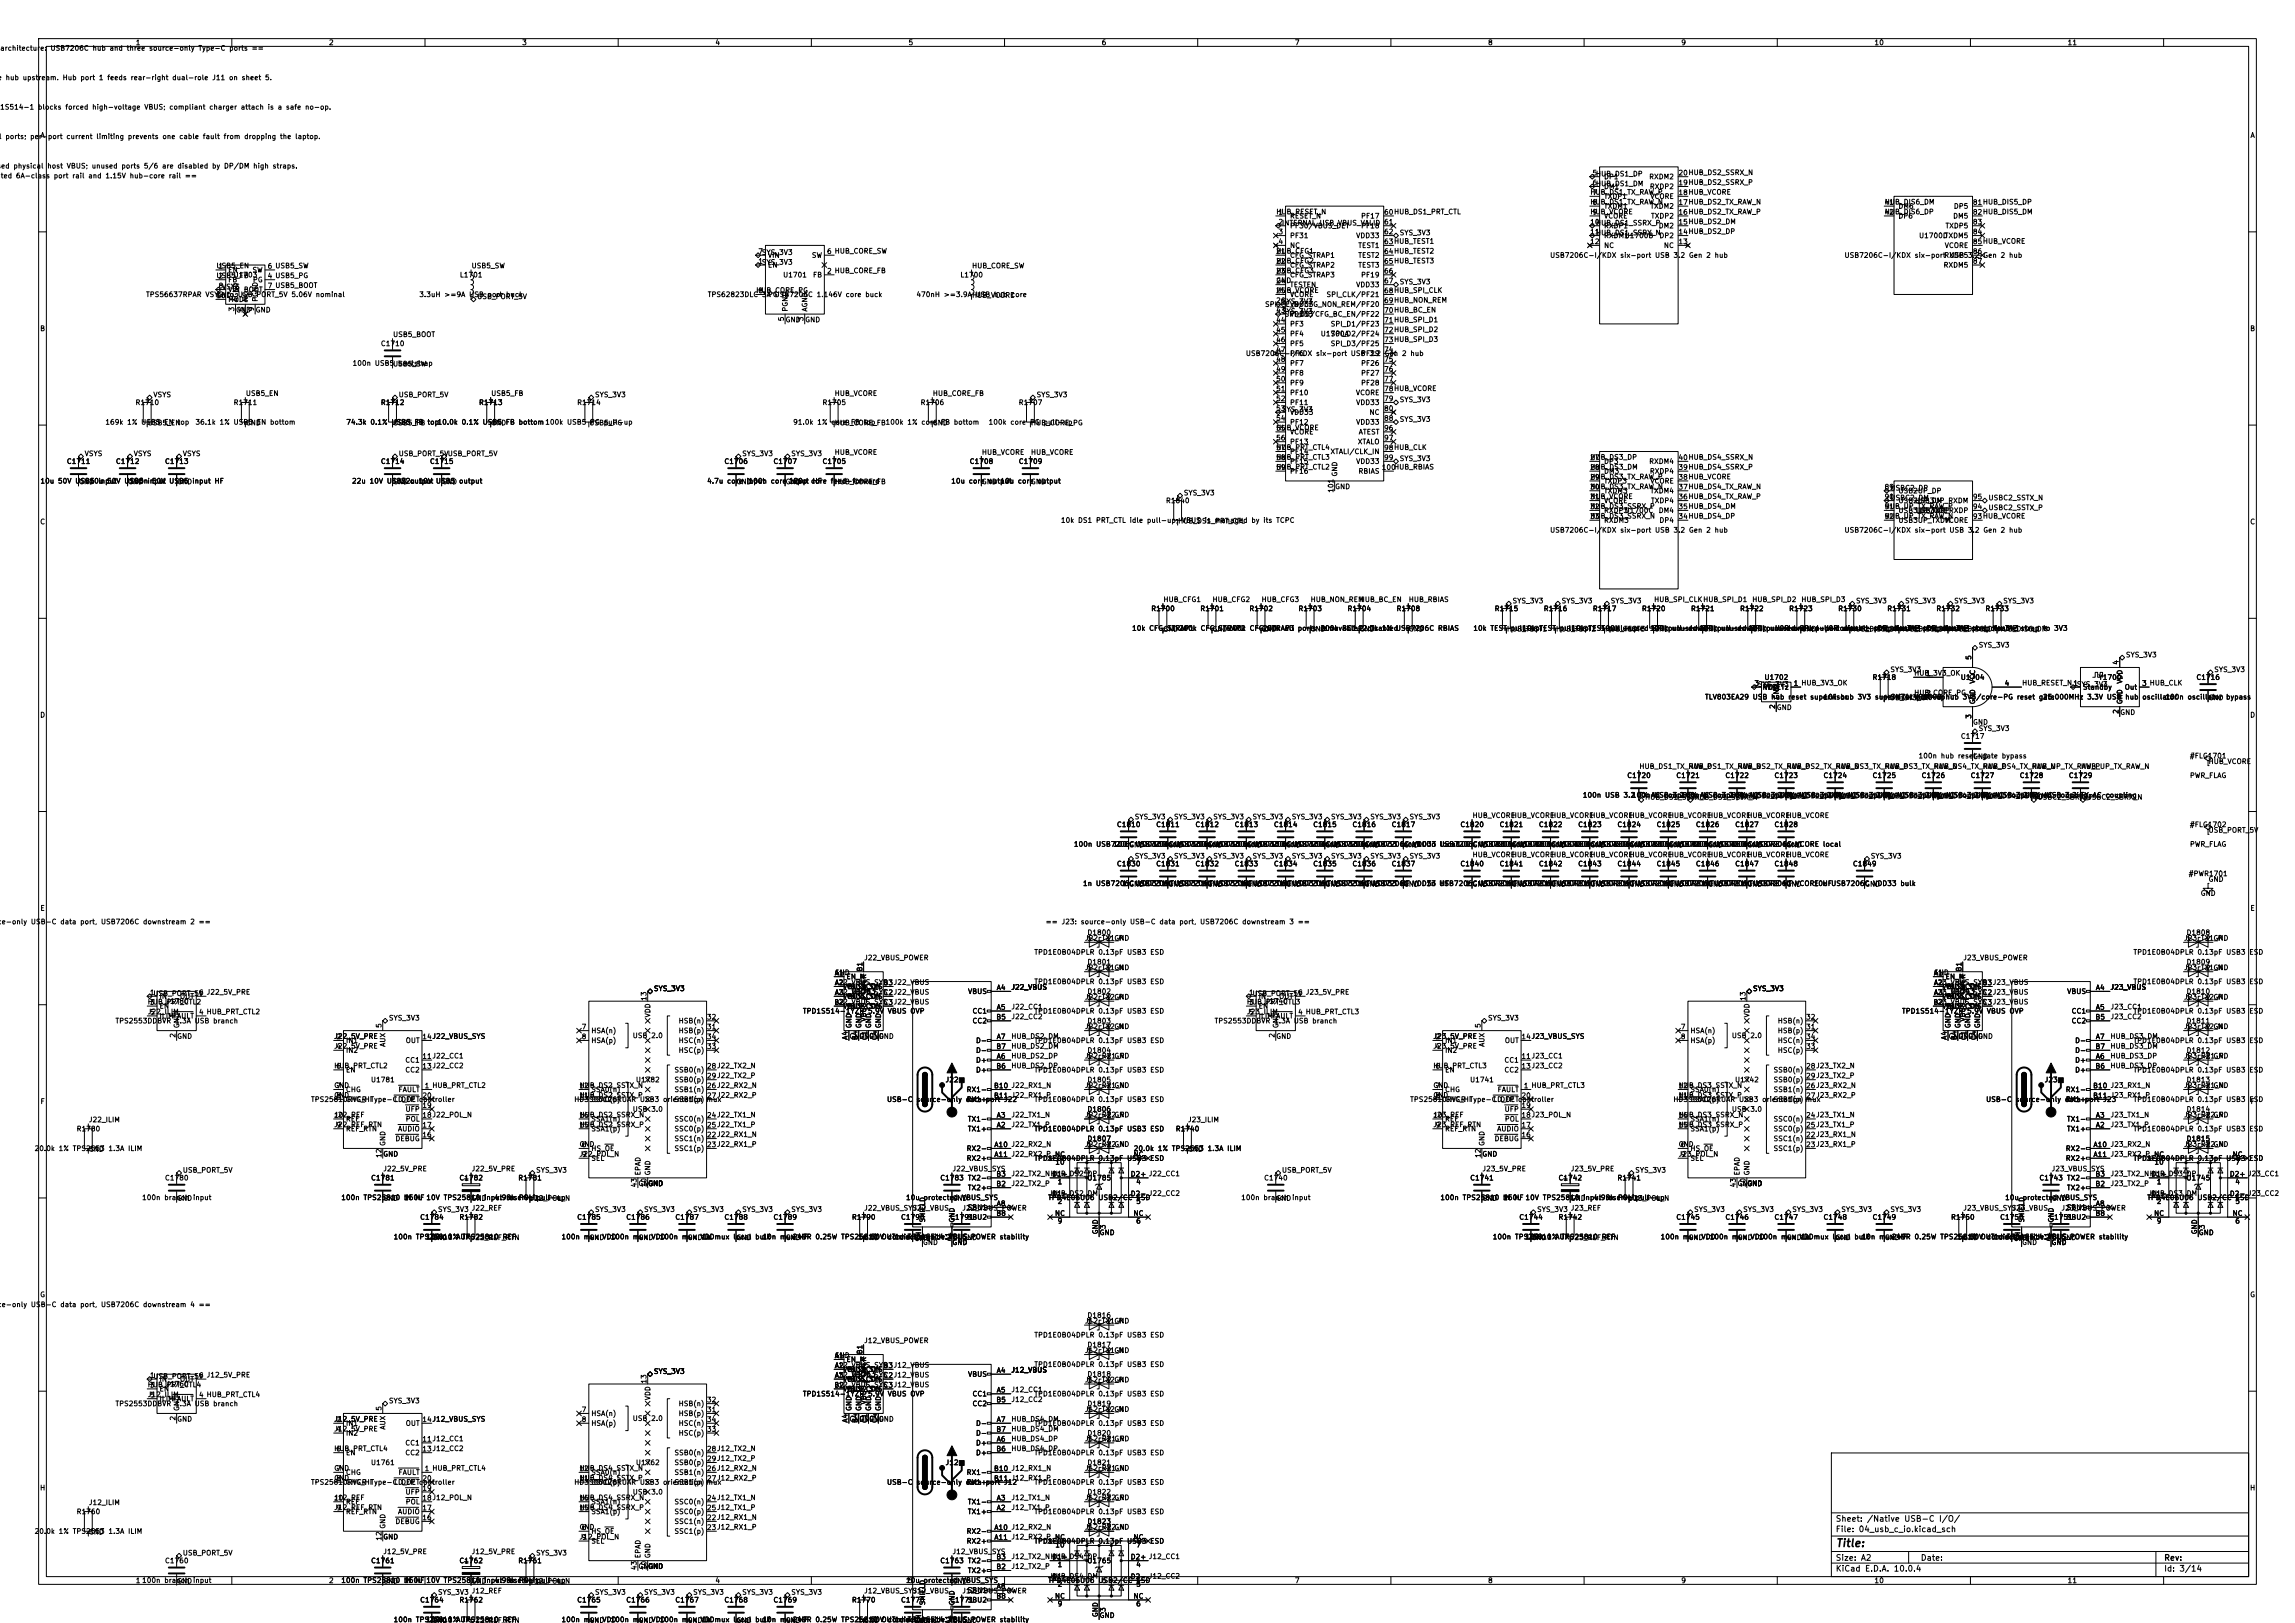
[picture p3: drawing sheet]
<svg xmlns="http://www.w3.org/2000/svg" width="594mm" height="420mm" viewBox="0 0 594 420" stroke-linecap="round" stroke-linejoin="round" font-family="sans-serif">
<defs><g id="words">
<text font-size="2" x="475" y="400.8">Title:</text>
<g font-size="1.5">
<text x="475" y="394.1">Sheet: /Native USB-C I/O/</text>
<text x="475" y="396.8">File: 04_usb_c_io.kicad_sch</text>
<text x="475" y="407">KiCad E.D.A. 10.0.4</text>
<text x="475" y="404.2">Size: A2</text>
<text x="497" y="404.2">Date:</text>
<text x="560" y="404.2">Rev:</text>
<text x="560" y="407">Id: 3/14</text>
</g>
<g font-size="1.3">
<text x="35" y="12">1</text>
<text x="85" y="12">2</text>
<text x="135" y="12">3</text>
<text x="185" y="12">4</text>
<text x="235" y="12">5</text>
<text x="285" y="12">6</text>
<text x="335" y="12">7</text>
<text x="385" y="12">8</text>
<text x="435" y="12">9</text>
<text x="485" y="12">10</text>
<text x="535" y="12">11</text>
<text x="-.1" y="13.4">architecture:</text>
<text x="12.9" y="13.4">USB7206C hub and three source-only Type-C ports ==</text>
<text x="-.7" y="21">e hub upstream. Hub port 1 feeds rear-right dual-role J11 on sheet 5.</text>
<text x="-.1" y="28.7">1S514-1 blocks forced high-voltage VBUS; compliant charger attach is a safe no-op.</text>
<text x="10.3" y="36">A</text>
<text x="582.3" y="36">A</text>
<text x="-.4" y="36.3">l ports; per-port current limiting prevents one cable fault from dropping the laptop.</text>
<text x="-.9" y="43.9">sed physical</text>
<text x="0" y="46.4">ted 6A-class port rail and 1.15V hub-core rail ==</text>
<text x="12.1" y="43.9">host VBUS; unused ports 5/6 are disabled by DP/DM high straps.</text>
<text x="412" y="45.7">5HUB_DS1_DP</text>
<text x="415" y="46.7">DP1</text>
<text x="426.7" y="46.7">RXDM2</text>
<text x="434.3" y="45.7">20HUB_DS2_SSRX_N</text>
<text x="411.5" y="53.2">HUB_DS1_TX_RAW_N</text>
<text x="411.5" y="50.7">HUB_DS1_TX_RAW_P</text>
<text x="412" y="48.2">6HUB_DS1_DM</text>
<text x="412" y="50.8">7</text>
<text x="412" y="53.3">8</text>
<text x="415" y="49.2">DM1</text>
<text x="415" y="51.8">TXDP1</text>
<text x="426.9" y="49.2">RXDP2</text>
<text x="427" y="51.8">VCORE</text>
<text x="434.3" y="53.3">17HUB_DS2_TX_RAW_N</text>
<text x="434.3" y="50.8">18HUB_VCORE</text>
<text x="434.3" y="48.2">19HUB_DS2_SSRX_P</text>
<text x="487.6" y="53.3">41</text>
<text x="487.7" y="53.2">HUB_DIS6_DM</text>
<text x="510.5" y="53.3">81HUB_DIS5_DP</text>
<text x="330.2" y="55.8">HUB_RESET_N</text>
<text x="330.8" y="55.9">1</text>
<text x="330.8" y="58.4">2INTERNAL_USB_VBUS_VALID 61</text>
<text x="333.8" y="56.9">RESET_N</text>
<text x="333.8" y="59.4">PF30/VBUS_DET</text>
<text x="352.1" y="56.9">PF17</text>
<text x="352.1" y="59.4">PF18</text>
<text x="358.1" y="55.9">60HUB_DS1_PRT_CTL</text>
<text x="411.4" y="58.4">10</text>
<text x="411.5" y="55.8">HUB_VCORE</text>
<text x="412" y="55.9">9</text>
<text x="412.9" y="58.6">HUB_DS1_SSRX_P</text>
<text x="415" y="54.3">TXDM1</text>
<text x="415" y="56.9">VCORE</text>
<text x="415" y="59.4">RXDP1</text>
<text x="427" y="54.3">TXDM2</text>
<text x="427.2" y="56.9">TXDP2</text>
<text x="429.2" y="59.4">DM2</text>
<text x="434.3" y="58.4">15HUB_DS2_DM</text>
<text x="434.3" y="55.9">16HUB_DS2_TX_RAW_P</text>
<text x="487.6" y="55.9">42</text>
<text x="487.7" y="55.8">HUB_DIS6_DP</text>
<text x="491.2" y="54.3">DM6</text>
<text x="491.2" y="56.9">DP6</text>
<text x="503.4" y="59.4">TXDP5</text>
<text x="505.4" y="56.9">DM5</text>
<text x="505.6" y="54.3">DP5</text>
<text x="510.5" y="55.9">82HUB_DIS5_DM</text>
<text x="510.5" y="58.4">83</text>
<text x="330.2" y="65.9">HUB_CFG1</text>
<text x="330.8" y="60.9">3</text>
<text x="330.8" y="63.5">4</text>
<text x="333.8" y="61.9">PF31</text>
<text x="333.8" y="64.5">NC</text>
<text x="350.9" y="61.9">VDD33</text>
<text x="351.4" y="64.5">TEST1</text>
<text x="358.1" y="60.9">62</text>
<text x="358.1" y="63.5">63HUB_TEST1</text>
<text x="362.1" y="61.2">SYS_3V3</text>
<text x="411.4" y="60.9">11</text>
<text x="411.4" y="63.5">12</text>
<text x="412.9" y="61.2">HUB_DS1_SSRX_N</text>
<text x="415" y="61.9">RXDM1</text>
<text x="415" y="64.5">NC</text>
<text x="420.4" y="61.9">U1700B</text>
<text x="429.4" y="61.9">DP2</text>
<text x="430.5" y="64.5">NC</text>
<text x="434.3" y="63.5">13</text>
<text x="434.3" y="60.9">14HUB_DS2_DP</text>
<text x="496.6" y="61.9">U1700D</text>
<text x="503.2" y="64.5">VCORE</text>
<text x="503.2" y="61.9">TXDM5</text>
<text x="510.5" y="60.9">84</text>
<text x="510.5" y="63.5">85HUB_VCORE</text>
<text x="55.9" y="69.7">USB5_EN</text>
<text x="56.4" y="69.8">1</text>
<text x="58.9" y="70.8">EN</text>
<text x="65.2" y="70.8">SW</text>
<text x="69.1" y="69.8">6 USB5_SW</text>
<text x="121.9" y="69.7">USB5_SW</text>
<text x="196.1" y="68.6">1SYS_3V3</text>
<text x="196.1" y="66">7SYS_3V3</text>
<text x="198.6" y="69.6">EN</text>
<text x="198.6" y="67">VIN</text>
<text x="210" y="67">SW</text>
<text x="213.9" y="71.1">2 HUB_CORE_FB</text>
<text x="213.9" y="66">6 HUB_CORE_SW</text>
<text x="251.5" y="69.7">HUB_CORE_SW</text>
<text x="330.2" y="66">21</text>
<text x="330.2" y="68.6">22</text>
<text x="330.2" y="71.1">23</text>
<text x="330.2" y="68.5">HUB_CFG2</text>
<text x="330.2" y="71">HUB_CFG3</text>
<text x="333.8" y="67">CFG_STRAP1</text>
<text x="333.8" y="69.6">CFG_STRAP2</text>
<text x="351.4" y="67">TEST2</text>
<text x="351.4" y="69.6">TEST3</text>
<text x="358.1" y="66">64HUB_TEST2</text>
<text x="358.1" y="68.6">65HUB_TEST3</text>
<text x="358.1" y="71.1">66</text>
<text x="401.1" y="67">USB7206C-I/KDX six-port USB 3.2 Gen 2 hub</text>
<text x="477.3" y="67">USB7206C-I/KDX six-portRXDP53.2 Gen 2 hub</text>
<text x="502.9" y="69.6">RXDM5</text>
<text x="504.4" y="67">USB</text>
<text x="510.5" y="66">86</text>
<text x="510.5" y="68.6">87</text>
<text x="37.7" y="77.2">TPS56637RPAR VSYS</text>
<text x="55.8" y="77.4">10</text>
<text x="55.9" y="72.3">USB5_FB</text>
<text x="55.9" y="77.3">GND</text>
<text x="56.4" y="72.4">2</text>
<text x="56.4" y="74.9">8VSYS</text>
<text x="58.6" y="77.2">to USB_PORT_5V 5.06V nominal</text>
<text x="58.9" y="73.4">FB</text>
<text x="58.9" y="75.9">VIN BOOT</text>
<text x="60.3" y="72.1">U1703</text>
<text x="65.3" y="73.4">PG</text>
<text x="69.1" y="72.4">4 USB5_PG</text>
<text x="69.1" y="74.9">7 USB5_BOOT</text>
<text x="108.4" y="77.2">3.3uH &gt;=9A USB port buck</text>
<text x="118.9" y="72.1">L1701</text>
<text x="123.4" y="77.7">USB_PORT_5V</text>
<text x="183.1" y="77.2">TPS62823DLC 3A USB7206C 1.146V core buck</text>
<text x="195.6" y="76.1">HUB_CORE_PG</text>
<text x="196.1" y="76.2">8</text>
<text x="198.6" y="77.2">PG</text>
<text x="202.6" y="72.1">U1701</text>
<text x="210.3" y="72.1">FB</text>
<text x="237.1" y="77.2">470nH &gt;=3.9AHUB_VCORE</text>
<text x="248.4" y="72.1">L1700</text>
<text x="252.4" y="77.2">USB hub core</text>
<text x="330.2" y="73.6">24</text>
<text x="330.2" y="76.2">25</text>
<text x="330.2" y="76.1">HUB_VCORE</text>
<text x="330.2" y="73.5">GND</text>
<text x="333.8" y="72.1">CFG_STRAP3</text>
<text x="333.8" y="74.6">TESTEN</text>
<text x="333.8" y="77.2">VCORE</text>
<text x="343.2" y="77.2">SPI_CLK/PF21</text>
<text x="350.9" y="74.6">VDD33</text>
<text x="352.1" y="72.1">PF19</text>
<text x="358.1" y="73.6">67</text>
<text x="358.1" y="76.2">68HUB_SPI_CLK</text>
<text x="362.1" y="73.9">SYS_3V3</text>
<text x="58.9" y="78.4">MODE</text>
<text x="60.9" y="80.7" transform="rotate(-90 60.9 80.7)">3</text>
<text x="61" y="81.2">GND</text>
<text x="61.9" y="78.2" transform="rotate(-90 61.9 78.2)">AGND</text>
<text x="63.5" y="80.7" transform="rotate(-90 63.5 80.7)">5</text>
<text x="64.5" y="78.2" transform="rotate(-90 64.5 78.2)">NC</text>
<text x="66" y="80.7" transform="rotate(-90 66 80.7)">9</text>
<text x="66" y="81.2">GND</text>
<text x="67" y="78.2" transform="rotate(-90 67 78.2)">PGND</text>
<text x="203.2" y="83.3" transform="rotate(-90 203.2 83.3)">5</text>
<text x="203.2" y="83.7">GND</text>
<text x="204.2" y="80.8" transform="rotate(-90 204.2 80.8)">PGND</text>
<text x="208.3" y="83.3" transform="rotate(-90 208.3 83.3)">3</text>
<text x="208.3" y="83.7">GND</text>
<text x="209.3" y="80.8" transform="rotate(-90 209.3 80.8)">AGND</text>
<text x="327.3" y="79.7">SPI_CE_N/CFG_NON_REM/PF20</text>
<text x="330.2" y="78.7">26</text>
<text x="330.2" y="81.3">43</text>
<text x="330.2" y="83.8">44</text>
<text x="331.7" y="79">SYS_3V3</text>
<text x="331.7" y="81.5">SYS_3V3</text>
<text x="332.4" y="82.3">SPI_D0/CFG_BC_EN/PF22</text>
<text x="333.8" y="79.7">VDD33</text>
<text x="333.8" y="82.3">VDD33</text>
<text x="358.1" y="78.7">69HUB_NON_REM</text>
<text x="358.1" y="81.3">70HUB_BC_EN</text>
<text x="358.1" y="83.8">71HUB_SPI_D1</text>
<text x="10.3" y="86">B</text>
<text x="98.4" y="89.9">C1710</text>
<text x="101.6" y="87.5">USB5_BOOT</text>
<text x="330.2" y="86.3">45</text>
<text x="330.2" y="88.9">46</text>
<text x="333.8" y="84.8">PF3</text>
<text x="333.8" y="87.3">PF4</text>
<text x="333.8" y="89.9">PF5</text>
<text x="341.7" y="87.3">U1700A</text>
<text x="344.3" y="84.8">SPI_D1/PF23</text>
<text x="344.3" y="87.3">SPI_D2/PF24</text>
<text x="344.3" y="89.9">SPI_D3/PF25</text>
<text x="358.1" y="86.3">72HUB_SPI_D2</text>
<text x="358.1" y="88.9">73HUB_SPI_D3</text>
<text x="582.3" y="86">B</text>
<text x="91.1" y="95">100n USB5USB5_SW</text>
<text x="102.9" y="95">bootstrap</text>
<text x="322.3" y="92.4">USB7206C-I/KDX six-port USB 3.2</text>
<text x="330.2" y="91.4">47</text>
<text x="330.2" y="94">48</text>
<text x="333.8" y="92.4">PF6</text>
<text x="333.8" y="95">PF7</text>
<text x="352.1" y="92.4">PF29</text>
<text x="352.1" y="95">PF26</text>
<text x="358.1" y="91.4">74</text>
<text x="358.1" y="94">75</text>
<text x="358.3" y="92.4">Gen 2 hub</text>
<text x="330.2" y="96.5">49</text>
<text x="330.2" y="99">50</text>
<text x="330.2" y="101.6">51</text>
<text x="333.8" y="97.5">PF8</text>
<text x="333.8" y="100">PF9</text>
<text x="352.1" y="97.5">PF27</text>
<text x="352.1" y="100">PF28</text>
<text x="358.1" y="96.5">76</text>
<text x="358.1" y="99">77</text>
<text x="358.1" y="101.6">78HUB_VCORE</text>
<text x="34.9" y="105.1">R1710</text>
<text x="39.6" y="103.1">VSYS</text>
<text x="60.3" y="105.1">R1711</text>
<text x="63.5" y="102.7">USB5_EN</text>
<text x="98.4" y="105.1">R1712</text>
<text x="103.1" y="103.1">USB_PORT_5V</text>
<text x="123.8" y="105.1">R1713</text>
<text x="127" y="102.7">USB5_FB</text>
<text x="149.2" y="105.1">R1714</text>
<text x="153.9" y="103.1">SYS_3V3</text>
<text x="212.7" y="105.1">R1705</text>
<text x="215.9" y="102.7">HUB_VCORE</text>
<text x="238.1" y="105.1">R1706</text>
<text x="241.3" y="102.7">HUB_CORE_FB</text>
<text x="263.5" y="105.1">R1707</text>
<text x="268.2" y="103.1">SYS_3V3</text>
<text x="330.2" y="104.1">52</text>
<text x="330.2" y="106.7">53</text>
<text x="331.7" y="106.9">SYS_3V3</text>
<text x="333.8" y="102.6">PF10</text>
<text x="333.8" y="105.1">PF11</text>
<text x="333.8" y="107.7">VDD33</text>
<text x="350.8" y="102.6">VCORE</text>
<text x="350.9" y="105.1">VDD33</text>
<text x="354.3" y="107.7">NC</text>
<text x="358.1" y="104.1">79</text>
<text x="358.1" y="106.7">80</text>
<text x="362.1" y="104.4">SYS_3V3</text>
<text x="27.1" y="110.2">169k 1% USB5 EN top</text>
<text x="38.1" y="110.4">USB5_EN</text>
<text x="50.5" y="110.2">36.1k 1% USB5 EN bottom</text>
<text x="63.5" y="110.4">GND</text>
<text x="89.5" y="110.2">74.3k 0.1% USB5 FB top</text>
<text x="89.5" y="110.2">74.3k 0.1% USB5 FB</text>
<text x="101.6" y="110.4">USB5_FB top</text>
<text x="113.1" y="110.2">10.0k 0.1% USB5 FB bottom100k USB5 USB5_PG</text>
<text x="113.1" y="110.2">10.0k 0.1% USB5</text>
<text x="127" y="110.4">GNDFB bottom</text>
<text x="152.6" y="110.2">PG pull-up</text>
<text x="205.2" y="110.2">91.0k 1% core FB top</text>
<text x="215.9" y="110.4">HUB_CORE_FB100k 1% core FB bottom</text>
<text x="241.3" y="110.4">GND</text>
<text x="255.7" y="110.2">100k core PG pull-up</text>
<text x="266.7" y="110.4">HUB_CORE_PG</text>
<text x="330.2" y="109.2">54</text>
<text x="330.2" y="111.7">55</text>
<text x="330.2" y="111.6">HUB_VCORE</text>
<text x="333.8" y="110.2">PF12</text>
<text x="333.8" y="112.7">VCORE</text>
<text x="350.9" y="110.2">VDD33</text>
<text x="351.5" y="112.7">ATEST</text>
<text x="358.1" y="109.2">88</text>
<text x="358.1" y="111.7">96</text>
<text x="362.1" y="109.4">SYS_3V3</text>
<text x="21.8" y="118.3">VSYS</text>
<text x="34.5" y="118.3">VSYS</text>
<text x="47.2" y="118.3">VSYS</text>
<text x="103.1" y="118.3">USB_PORT_5VUSB_PORT_5V</text>
<text x="192" y="118.3">SYS_3V3</text>
<text x="204.7" y="118.3">SYS_3V3</text>
<text x="215.9" y="118">HUB_VCORE</text>
<text x="254" y="118">HUB_VCORE</text>
<text x="266.7" y="118">HUB_VCORE</text>
<text x="330.2" y="114.3">56</text>
<text x="330.2" y="116.8">57</text>
<text x="330.2" y="119.4">58</text>
<text x="330.2" y="119.3">HUB_PRT_CTL3</text>
<text x="330.2" y="116.7">HUB_PRT_CTL4</text>
<text x="333.8" y="115.3">PF13</text>
<text x="333.8" y="117.8">PF14</text>
<text x="344.2" y="117.8">XTALI/CLK_IN</text>
<text x="351.3" y="115.3">XTALO</text>
<text x="358.1" y="114.3">97</text>
<text x="358.1" y="116.8">98HUB_CLK</text>
<text x="358.1" y="119.4">99</text>
<text x="362.1" y="119.6">SYS_3V3</text>
<text x="411.4" y="119.4">27</text>
<text x="411.5" y="119.3">HUB_DS3_DP</text>
<text x="434.3" y="119.4">40HUB_DS4_SSRX_N</text>
<text x="10.3" y="125.4">10u 50V USB5 input</text>
<text x="17.2" y="120.4">C1711</text>
<text x="20.3" y="125.6">GND</text>
<text x="23" y="125.4">10u 50V USB5</text>
<text x="29.9" y="120.4">C1712</text>
<text x="33" y="125.6">GND</text>
<text x="33.4" y="125.4">100ninput USB5 input HF</text>
<text x="33.4" y="125.4">100ninput USB5</text>
<text x="39.2" y="125.4">50V</text>
<text x="42.6" y="120.4">C1713</text>
<text x="45.7" y="125.6">GNDinput HF</text>
<text x="91" y="125.4">22u 10V USB5 output USB5 output</text>
<text x="91" y="125.4">22u 10V USB5</text>
<text x="98.4" y="120.4">C1714</text>
<text x="101.6" y="125.6">GND output USB5</text>
<text x="103.7" y="125.4">22u 10V</text>
<text x="111.1" y="120.4">C1715</text>
<text x="114.3" y="125.6">GND output</text>
<text x="182.9" y="125.4">4.7u core input</text>
<text x="187.3" y="120.4">C1706</text>
<text x="190.5" y="125.6">GND</text>
<text x="193.6" y="125.4">100n coreGND</text>
<text x="193.6" y="125.4">100n core 120p</text>
<text x="200" y="120.4">C1707</text>
<text x="204" y="125.4">120p</text>
<text x="204.4" y="125.4">input core feed-forward</text>
<text x="210.2" y="125.4">HF</text>
<text x="212.7" y="120.4">C1705</text>
<text x="215.9" y="125.6">HUB_CORE_FB</text>
<text x="246.1" y="125.4">10u core output</text>
<text x="250.8" y="120.4">C1708</text>
<text x="254" y="125.6">GND 10u core output</text>
<text x="258.8" y="125.4">10u core output</text>
<text x="263.5" y="120.4">C1709</text>
<text x="266.7" y="125.6">GND</text>
<text x="330.2" y="121.9">59</text>
<text x="330.2" y="121.8">HUB_PRT_CTL2</text>
<text x="333.8" y="120.4">PF15</text>
<text x="333.8" y="122.9">PF16</text>
<text x="346.4" y="123.4" transform="rotate(-90 346.4 123.4)">GND</text>
<text x="350.9" y="120.4">VDD33</text>
<text x="351.5" y="122.9">RBIAS</text>
<text x="357.5" y="121.9">100</text>
<text x="360.7" y="121.8">HUB_RBIAS</text>
<text x="411.4" y="121.9">28</text>
<text x="411.4" y="124.4">29</text>
<text x="411.5" y="124.3">HUB_DS3_TX_RAW_P</text>
<text x="411.5" y="121.8">HUB_DS3_DM</text>
<text x="415" y="120.4">DP3</text>
<text x="415" y="122.9">DM3</text>
<text x="415" y="125.4">TXDP3</text>
<text x="426.7" y="120.4">RXDM4</text>
<text x="426.9" y="122.9">RXDP4</text>
<text x="427" y="125.4">VCORE</text>
<text x="434.3" y="124.4">38HUB_VCORE</text>
<text x="434.3" y="121.9">39HUB_DS4_SSRX_P</text>
<text x="301.6" y="130.5">R1840</text>
<text x="306.3" y="128.5">SYS_3V3</text>
<text x="345.4" y="127.6" transform="rotate(-90 345.4 127.6)">101</text>
<text x="345.4" y="126.9">GND</text>
<text x="411.4" y="127">30</text>
<text x="411.4" y="129.5">31</text>
<text x="411.5" y="132">HUB_DS3_SSRX_P</text>
<text x="411.5" y="129.4">HUB_VCORE</text>
<text x="411.5" y="126.9">HUB_DS3_TX_RAW_N</text>
<text x="415" y="128">TXDM3</text>
<text x="415" y="130.5">VCORE</text>
<text x="427" y="128">TXDM4</text>
<text x="427.2" y="130.5">TXDP4</text>
<text x="434.3" y="129.5">36HUB_DS4_TX_RAW_P</text>
<text x="434.3" y="127">37HUB_DS4_TX_RAW_N</text>
<text x="487.6" y="127">89</text>
<text x="487.6" y="129.5">90</text>
<text x="487.7" y="132">HUB_UP_TX_RAW_P</text>
<text x="489.1" y="129.8">USBC2_DM</text>
<text x="489.1" y="127.2">USBC2_DP</text>
<text x="491.2" y="128">USB2UP_DP</text>
<text x="491.2" y="130.5">USB2UP_DM</text>
<text x="495.5" y="130.5">USB3UP_RXDM</text>
<text x="510.5" y="129.5">95</text>
<text x="514.5" y="129.8">USBC2_SSTX_N</text>
<text x="10.3" y="136">C</text>
<text x="274.5" y="135.6">10k DS1 PRT_CTL idle pull-up;HUB_DS1_PRT_CTL</text>
<text x="305.8" y="135.6">VBUS is managed by its TCPC</text>
<text x="411.4" y="132.1">32</text>
<text x="411.4" y="134.6">33</text>
<text x="411.5" y="134.5">HUB_DS3_SSRX_N</text>
<text x="415" y="133.1">RXDP3</text>
<text x="415" y="135.6">RXDM3</text>
<text x="420.4" y="133.1">U1700C</text>
<text x="429.2" y="133.1">DM4</text>
<text x="429.4" y="135.6">DP4</text>
<text x="434.3" y="134.6">34HUB_DS4_DP</text>
<text x="434.3" y="132.1">35HUB_DS4_DM</text>
<text x="487.6" y="132.1">91</text>
<text x="487.6" y="134.6">92</text>
<text x="487.7" y="134.5">HUB_UP_TX_RAW_N</text>
<text x="491.2" y="133.1">USB3UP_TXDP</text>
<text x="491.2" y="135.6">USB3UP_TXDM</text>
<text x="495.7" y="133.1">USB3UP_RXDP</text>
<text x="496.6" y="133.1">U1700E</text>
<text x="503.2" y="135.6">VCORE</text>
<text x="510.5" y="134.6">93HUB_VCORE</text>
<text x="510.5" y="132.1">94</text>
<text x="514.5" y="132.3">USBC2_SSTX_P</text>
<text x="582.3" y="136">C</text>
<text x="401.1" y="138.1">USB7206C-I/KDX six-port USB 3.2 Gen 2 hub</text>
<text x="477.3" y="138.1">USB7206C-I/KDX six-port USB 3.2 Gen 2 hub</text>
<text x="297.8" y="158.5">R1700</text>
<text x="301" y="156.1">HUB_CFG1</text>
<text x="310.5" y="158.5">R1701</text>
<text x="313.7" y="156.1">HUB_CFG2</text>
<text x="323.2" y="158.5">R1702</text>
<text x="326.4" y="156.1">HUB_CFG3</text>
<text x="335.9" y="158.5">R1703</text>
<text x="339.1" y="156.1">HUB_NON_REM</text>
<text x="348.6" y="158.5">R1704</text>
<text x="351.8" y="156.1">HUB_BC_EN</text>
<text x="361.3" y="158.5">R1708</text>
<text x="364.5" y="156.1">HUB_RBIAS</text>
<text x="386.7" y="158.5">R1715</text>
<text x="391.4" y="156.4">SYS_3V3</text>
<text x="399.4" y="158.5">R1716</text>
<text x="404.1" y="156.4">SYS_3V3</text>
<text x="412.1" y="158.5">R1717</text>
<text x="416.8" y="156.4">SYS_3V3</text>
<text x="424.8" y="158.5">R1720</text>
<text x="428" y="156.1">HUB_SPI_CLKHUB_SPI_D1</text>
<text x="437.5" y="158.5">R1721</text>
<text x="450.2" y="158.5">R1722</text>
<text x="453.4" y="156.1">HUB_SPI_D2</text>
<text x="462.9" y="158.5">R1723</text>
<text x="466.1" y="156.1">HUB_SPI_D3</text>
<text x="475.6" y="158.5">R1730</text>
<text x="480.3" y="156.4">SYS_3V3</text>
<text x="488.3" y="158.5">R1731</text>
<text x="493" y="156.4">SYS_3V3</text>
<text x="501" y="158.5">R1732</text>
<text x="505.7" y="156.4">SYS_3V3</text>
<text x="513.7" y="158.5">R1733</text>
<text x="518.4" y="156.4">SYS_3V3</text>
<text x="292.9" y="163.5">10k CFG_STRAP1</text>
<text x="301" y="163.7">GND200k CFG_STRAP2</text>
<text x="305" y="163.5">200k CFG_STRAP2</text>
<text x="313.7" y="163.7">GND200k CFG_STRAP3 ports removable12.0k 1% USB7206C RBIAS</text>
<text x="317.7" y="163.5">200k CFG_STRAP3 ports removable12.0k 1% USB7206C RBIAS</text>
<text x="326.4" y="163.7">GND</text>
<text x="326.7" y="163.5">200k all</text>
<text x="339.1" y="163.7">GND</text>
<text x="341.6" y="163.5">200k BC1.2 disabled</text>
<text x="351.8" y="163.7">GND</text>
<text x="364.5" y="163.7">GND</text>
<text x="381.2" y="163.5">10k TESTHUB_TEST1</text>
<text x="381.2" y="163.5">10k TEST pull-upTESTHUB_TEST2</text>
<text x="390.9" y="163.5">pull-upTEST pull-upTESTHUB_TEST3</text>
<text x="393.9" y="163.5">10k</text>
<text x="403.6" y="163.5">pull-upTEST pull-up</text>
<text x="406.6" y="163.5">10k</text>
<text x="414.2" y="163.5">100k unused100kpull-down</text>
<text x="416.3" y="163.5">pull-up</text>
<text x="427.5" y="163.5">SPI</text>
<text x="428" y="163.7">GND unused100kpull-down</text>
<text x="432.5" y="163.5">unused100kpull-down</text>
<text x="440.2" y="163.5">SPI</text>
<text x="440.7" y="163.7">GND unused100kpull-down</text>
<text x="445.2" y="163.5">unused100kpull-down</text>
<text x="452.9" y="163.5">SPI</text>
<text x="453.4" y="163.7">GND unused SPI pull-down</text>
<text x="457.9" y="163.5">unused SPI</text>
<text x="460.5" y="163.5">0R unused-port unused-port unused-port unused-port</text>
<text x="466.1" y="163.7">GNDpull-down</text>
<text x="473.2" y="163.5">0R</text>
<text x="477" y="163.5">disable strapdisable</text>
<text x="478.8" y="163.7">HUB_DIS5_DPHUB_DIS5_DMHUB_DIS6_DPHUB_DIS6_DM</text>
<text x="485.9" y="163.5">0R</text>
<text x="490.6" y="163.5">to 3V3 strapdisable</text>
<text x="498.6" y="163.5">0R</text>
<text x="503.3" y="163.5">to 3V3 strapdisable</text>
<text x="512" y="167.9">SYS_3V3</text>
<text x="516" y="163.5">to 3V3 strap to 3V3</text>
<text x="510.5" y="170.9" transform="rotate(-90 510.5 170.9)">5</text>
<text x="548.6" y="172.2" transform="rotate(-90 548.6 172.2)">4</text>
<text x="550.1" y="170.4">SYS_3V3</text>
<text x="454" y="177.8">3SYS_3V3</text>
<text x="454" y="177.8">3</text>
<text x="456.1" y="178.8">RESETz</text>
<text x="456.4" y="178.8">VDD</text>
<text x="456.6" y="176.2">U1702</text>
<text x="464.1" y="177.8">1 HUB_3V3_OK</text>
<text x="464.1" y="177.8">1</text>
<text x="484.5" y="176.2">R1718</text>
<text x="489.1" y="174.2">SYS_3V3</text>
<text x="495.3" y="175.1">HUB_3V3_OK</text>
<text x="498.4" y="175.2">1</text>
<text x="507.4" y="176.2">U1704</text>
<text x="511.5" y="177.1" transform="rotate(-90 511.5 177.1)">VCC</text>
<text x="518.7" y="177.8">4</text>
<text x="523.2" y="177.7">HUB_RESET_N1</text>
<text x="536.5" y="177.8">1SYS_3V3</text>
<text x="539" y="178.8">Standby</text>
<text x="543" y="176.2">Y1700</text>
<text x="549.6" y="177.1" transform="rotate(-90 549.6 177.1)">VDD</text>
<text x="549.8" y="178.8">Out</text>
<text x="554.3" y="177.8">3 HUB_CLK</text>
<text x="554.3" y="177.8">3</text>
<text x="568.3" y="176.2">C1716</text>
<text x="573" y="174.2">SYS_3V3</text>
<text x="10.3" y="186">D</text>
<text x="441.2" y="181.3">TLV803EA29 USB hub reset supervisor</text>
<text x="459.7" y="183.6" transform="rotate(-90 459.7 183.6)">2</text>
<text x="459.7" y="184">GND</text>
<text x="460.7" y="181.1" transform="rotate(-90 460.7 181.1)">GND</text>
<text x="471.8" y="181.3">10k hub 3V3 supervisor pull-uphub 3V3/core-PG reset gate</text>
<text x="487.7" y="181.5">HUB_3V3_OK</text>
<text x="489.2" y="181.3">SN74LVC1G08</text>
<text x="495.3" y="180.2">HUB_CORE_PG</text>
<text x="498.4" y="180.3">2</text>
<text x="511.5" y="182.4" transform="rotate(-90 511.5 182.4)">GND</text>
<text x="528.6" y="181.3">25.000MHz 3.3V USB hub</text>
<text x="548.6" y="184.9" transform="rotate(-90 548.6 184.9)">2</text>
<text x="548.6" y="185.3">GND</text>
<text x="549.6" y="182.4" transform="rotate(-90 549.6 182.4)">GND</text>
<text x="554.3" y="181.3">oscillator</text>
<text x="560.3" y="181.3">100n oscillator bypass</text>
<text x="560.3" y="181.3">100n oscillator</text>
<text x="571.5" y="181.5">GND bypass</text>
<text x="582.3" y="186">D</text>
<text x="507.4" y="191.5">C1717</text>
<text x="510.5" y="186.1" transform="rotate(-90 510.5 186.1)">3</text>
<text x="510.5" y="187.8">GND</text>
<text x="512" y="189.5">SYS_3V3</text>
<text x="496.4" y="196.6">100n hub reset-gate bypass</text>
<text x="510.5" y="196.7">GND</text>
<text x="566.7" y="196.6">#FLG1701</text>
<text x="571.5" y="198">HUB_VCORE</text>
<text x="421" y="201.6">C1720</text>
<text x="424.2" y="199.3">HUB_DS1_TX_RAW_P</text>
<text x="433.7" y="201.6">C1721</text>
<text x="436.9" y="199.3">HUB_DS1_TX_RAW_N</text>
<text x="446.4" y="201.6">C1722</text>
<text x="449.6" y="199.3">HUB_DS2_TX_RAW_P</text>
<text x="459.1" y="201.6">C1723</text>
<text x="462.3" y="199.3">HUB_DS2_TX_RAW_N</text>
<text x="471.8" y="201.6">C1724</text>
<text x="475" y="199.3">HUB_DS3_TX_RAW_P</text>
<text x="484.5" y="201.6">C1725</text>
<text x="487.7" y="199.3">HUB_DS3_TX_RAW_N</text>
<text x="497.2" y="201.6">C1726</text>
<text x="500.4" y="199.3">HUB_DS4_TX_RAW_P</text>
<text x="509.9" y="201.6">C1727</text>
<text x="513.1" y="199.3">HUB_DS4_TX_RAW_N</text>
<text x="522.6" y="201.6">C1728</text>
<text x="525.8" y="199.3">HUB_UP_TX_RAW_P</text>
<text x="535.3" y="201.6">C1729</text>
<text x="538.5" y="199.3">HUB_UP_TX_RAW_N</text>
<text x="566.7" y="201.6">PWR_FLAG</text>
<text x="409.5" y="206.7">100n USB 3.2 TX</text>
<text x="422.2" y="206.7">100nAC coupling</text>
<text x="425.6" y="207.2">HUB_DS1_SSTX_P</text>
<text x="428" y="206.7">USB 3.2 TX</text>
<text x="434.9" y="206.7">100nAC coupling</text>
<text x="438.3" y="207.2">HUB_DS1_SSTX_N</text>
<text x="440.7" y="206.7">USB 3.2 TX</text>
<text x="447.6" y="206.7">100nAC coupling</text>
<text x="449.6" y="206.9">HUB_DS2_SSTX_PUSB 3.2 TX</text>
<text x="453.4" y="206.7">USB 3.2 TX</text>
<text x="460.3" y="206.7">100nAC coupling</text>
<text x="462.3" y="206.9">HUB_DS2_SSTX_NUSB 3.2 TX</text>
<text x="466.1" y="206.7">USB 3.2 TX</text>
<text x="473" y="206.7">100nAC coupling</text>
<text x="475" y="206.9">HUB_DS3_SSTX_PUSB 3.2 TX</text>
<text x="478.8" y="206.7">USB 3.2 TX</text>
<text x="485.7" y="206.7">100nAC coupling</text>
<text x="487.7" y="206.9">HUB_DS3_SSTX_NUSB 3.2 TX</text>
<text x="491.5" y="206.7">USB 3.2 TX</text>
<text x="498.4" y="206.7">100nAC coupling</text>
<text x="500.4" y="206.9">HUB_DS4_SSTX_PUSB 3.2 TX</text>
<text x="504.2" y="206.7">USB 3.2 TX</text>
<text x="511.1" y="206.7">100nAC coupling</text>
<text x="513.1" y="206.9">HUB_DS4_SSTX_NUSB 3.2 TX AC coupling</text>
<text x="516.9" y="206.7">USB 3.2 TX</text>
<text x="523.8" y="206.7">100nAC coupling</text>
<text x="527.2" y="207.2">USBC2_SSRX_P</text>
<text x="529.6" y="206.7">USB 3.2 TX AC coupling</text>
<text x="539.9" y="207.2">USBC2_SSRX_N</text>
<text x="288.9" y="214.3">C1810</text>
<text x="293.6" y="212.3">SYS_3V3</text>
<text x="299.1" y="214.3">C1811</text>
<text x="303.7" y="212.3">SYS_3V3</text>
<text x="309.3" y="214.3">C1812</text>
<text x="313.9" y="212.3">SYS_3V3</text>
<text x="319.4" y="214.3">C1813</text>
<text x="324" y="212.3">SYS_3V3</text>
<text x="329.6" y="214.3">C1814</text>
<text x="334.2" y="212.3">SYS_3V3</text>
<text x="339.7" y="214.3">C1815</text>
<text x="344.4" y="212.3">SYS_3V3</text>
<text x="349.9" y="214.3">C1816</text>
<text x="354.5" y="212.3">SYS_3V3</text>
<text x="360.1" y="214.3">C1817</text>
<text x="364.7" y="212.3">SYS_3V3</text>
<text x="377.8" y="214.3">C1820</text>
<text x="381" y="212">HUB_VCORE</text>
<text x="388" y="214.3">C1821</text>
<text x="391.2" y="212">HUB_VCORE</text>
<text x="398.2" y="214.3">C1822</text>
<text x="401.3" y="212">HUB_VCORE</text>
<text x="408.3" y="214.3">C1823</text>
<text x="411.5" y="212">HUB_VCORE</text>
<text x="418.5" y="214.3">C1824</text>
<text x="421.6" y="212">HUB_VCORE</text>
<text x="428.6" y="214.3">C1825</text>
<text x="431.8" y="212">HUB_VCORE</text>
<text x="438.8" y="214.3">C1826</text>
<text x="442" y="212">HUB_VCORE</text>
<text x="449" y="214.3">C1827</text>
<text x="452.1" y="212">HUB_VCORE</text>
<text x="459.1" y="214.3">C1828</text>
<text x="462.3" y="212">HUB_VCORE</text>
<text x="566.7" y="214.3">#FLG1702</text>
<text x="571.5" y="215.8">USB_PORT_5V</text>
<text x="277.8" y="219.4">100n USB7206CUSB7206CUSB7206CUSB7206CUSB7206CUSB7206C</text>
<text x="288" y="219.4">100n</text>
<text x="292.1" y="219.6">GND</text>
<text x="294.4" y="219.4">VDD33 local</text>
<text x="298.1" y="219.4">100n</text>
<text x="302.3" y="219.6">GND</text>
<text x="304.6" y="219.4">VDD33 local</text>
<text x="308.3" y="219.4">100n</text>
<text x="312.4" y="219.6">GND</text>
<text x="314.8" y="219.4">VDD33 local</text>
<text x="318.5" y="219.4">100n</text>
<text x="322.6" y="219.6">GND</text>
<text x="324.9" y="219.4">VDD33 local</text>
<text x="328.6" y="219.4">100n</text>
<text x="332.7" y="219.6">GND</text>
<text x="335.1" y="219.4">VDD33 local</text>
<text x="338.8" y="219.4">100n USB7206CUSB7206C VDD33 USB7206CUSB7206CUSB7206C</text>
<text x="342.9" y="219.6">GND</text>
<text x="345.2" y="219.4">VDD33 local</text>
<text x="348.9" y="219.4">100n</text>
<text x="353.1" y="219.6">GND</text>
<text x="355.4" y="219.4">VDD33 local</text>
<text x="363.2" y="219.6">GND</text>
<text x="366.7" y="219.4">100n</text>
<text x="372.6" y="219.4">local</text>
<text x="376.8" y="219.4">100n</text>
<text x="381" y="219.6">GND</text>
<text x="383.3" y="219.4">VCORE local</text>
<text x="387" y="219.4">100n</text>
<text x="391.2" y="219.6">GND</text>
<text x="393.5" y="219.4">VCORE local</text>
<text x="397.2" y="219.4">100n USB7206CUSB7206CUSB7206CUSB7206CUSB7206C</text>
<text x="401.3" y="219.6">GND</text>
<text x="403.6" y="219.4">VCORE local</text>
<text x="407.3" y="219.4">100n</text>
<text x="411.5" y="219.6">GND</text>
<text x="413.8" y="219.4">VCORE local</text>
<text x="417.5" y="219.4">100n</text>
<text x="421.6" y="219.6">GND</text>
<text x="424" y="219.4">VCORE local</text>
<text x="427.6" y="219.4">100n</text>
<text x="431.8" y="219.6">GND</text>
<text x="434.1" y="219.4">VCORE local</text>
<text x="437.8" y="219.4">100n</text>
<text x="442" y="219.6">GND</text>
<text x="444.3" y="219.4">VCORE local</text>
<text x="448" y="219.4">100n USB7206C VCORE local</text>
<text x="452.1" y="219.6">GND</text>
<text x="454.4" y="219.4">VCORE local</text>
<text x="462.3" y="219.6">GND</text>
<text x="566.7" y="219.4">PWR_FLAG</text>
<text x="288.9" y="224.5">C1830</text>
<text x="293.6" y="222.5">SYS_3V3</text>
<text x="299.1" y="224.5">C1831</text>
<text x="303.7" y="222.5">SYS_3V3</text>
<text x="309.3" y="224.5">C1832</text>
<text x="313.9" y="222.5">SYS_3V3</text>
<text x="319.4" y="224.5">C1833</text>
<text x="324" y="222.5">SYS_3V3</text>
<text x="329.6" y="224.5">C1834</text>
<text x="334.2" y="222.5">SYS_3V3</text>
<text x="339.7" y="224.5">C1835</text>
<text x="344.4" y="222.5">SYS_3V3</text>
<text x="349.9" y="224.5">C1836</text>
<text x="354.5" y="222.5">SYS_3V3</text>
<text x="360.1" y="224.5">C1837</text>
<text x="364.7" y="222.5">SYS_3V3</text>
<text x="377.8" y="224.5">C1840</text>
<text x="381" y="222.1">HUB_VCORE</text>
<text x="388" y="224.5">C1841</text>
<text x="391.2" y="222.1">HUB_VCORE</text>
<text x="398.2" y="224.5">C1842</text>
<text x="401.3" y="222.1">HUB_VCORE</text>
<text x="408.3" y="224.5">C1843</text>
<text x="411.5" y="222.1">HUB_VCORE</text>
<text x="418.5" y="224.5">C1844</text>
<text x="421.6" y="222.1">HUB_VCORE</text>
<text x="428.6" y="224.5">C1845</text>
<text x="431.8" y="222.1">HUB_VCORE</text>
<text x="438.8" y="224.5">C1846</text>
<text x="442" y="222.1">HUB_VCORE</text>
<text x="449" y="224.5">C1847</text>
<text x="452.1" y="222.1">HUB_VCORE</text>
<text x="459.1" y="224.5">C1848</text>
<text x="462.3" y="222.1">HUB_VCORE</text>
<text x="479.4" y="224.5">C1849</text>
<text x="484.1" y="222.5">SYS_3V3</text>
<text x="566.3" y="227">#PWR1701</text>
<text x="280.2" y="229.6">1n USB7206CUSB7206CUSB7206CUSB7206CUSB7206CUSB7206CUSB7206CUSB7206C</text>
<text x="290.3" y="229.6">1n</text>
<text x="292.1" y="229.7">GND</text>
<text x="294.4" y="229.6">VDD331n</text>
<text x="301.4" y="229.6">HF VDD331n</text>
<text x="302.3" y="229.7">GND</text>
<text x="311.6" y="229.6">HF VDD331n</text>
<text x="312.4" y="229.7">GND</text>
<text x="321.7" y="229.6">HF VDD331n</text>
<text x="322.6" y="229.7">GND</text>
<text x="331.9" y="229.6">HF VDD331n</text>
<text x="332.7" y="229.7">GND</text>
<text x="342" y="229.6">HF VDD331n</text>
<text x="342.9" y="229.7">GND</text>
<text x="352.2" y="229.6">HF VDD33 HF VDD33 USB7206CUSB7206CUSB7206CUSB7206CUSB7206CUSB7206CUSB7206C</text>
<text x="352.2" y="229.6">HF VDD33 HF VDD33 USB7206CUSB7206CUSB7206CUSB7206CUSB7206CUSB7206CUSB7206CUSB7206C</text>
<text x="353.1" y="229.7">GND</text>
<text x="363.2" y="229.7">GND</text>
<text x="369" y="229.6">1n</text>
<text x="372.5" y="229.6">HF</text>
<text x="379.2" y="229.6">1n</text>
<text x="381" y="229.7">GND</text>
<text x="383.3" y="229.6">VCORE1n</text>
<text x="390.3" y="229.6">HF VCORE1n</text>
<text x="391.2" y="229.7">GND</text>
<text x="400.5" y="229.6">HF VCORE1n</text>
<text x="401.3" y="229.7">GND</text>
<text x="410.7" y="229.6">HF VCORE1n</text>
<text x="411.5" y="229.7">GND</text>
<text x="420.8" y="229.6">HF VCORE1n</text>
<text x="421.6" y="229.7">GND</text>
<text x="431" y="229.6">HF VCORE1n</text>
<text x="431.8" y="229.7">GND</text>
<text x="441.1" y="229.6">HFUSB7206CUSB7206C</text>
<text x="441.1" y="229.6">HF VCORE1n</text>
<text x="442" y="229.7">GND</text>
<text x="444.2" y="229.6">VCORE1n</text>
<text x="451.3" y="229.6">HFUSB7206C</text>
<text x="451.3" y="229.6">HF VCORE HF VCORE HFUSB7206C VDD33 bulk</text>
<text x="452.1" y="229.7">GND</text>
<text x="454.4" y="229.6">VCORE HF VCORE HFUSB7206C VDD33 bulk</text>
<text x="462.3" y="229.7">GND</text>
<text x="469.3" y="229.6">10u</text>
<text x="482.6" y="229.7">GND</text>
<text x="569.5" y="232.1">GND</text>
<text x="571.5" y="228.5">GND</text>
<text x="-.8" y="239.5">ce-only USB-C data port, USB7206C downstream 2 ==</text>
<text x="10.3" y="236">E</text>
<text x="270.5" y="239.5">== J23: source-only USB-C data port, USB7206C downstream 3 ==</text>
<text x="582.3" y="236">E</text>
<text x="280.7" y="243.7">J22_TX1_P</text>
<text x="281.2" y="243.8">1</text>
<text x="281.3" y="242.3">D1800</text>
<text x="286.3" y="243.8">2 GND</text>
<text x="565.1" y="243.7">J23_TX1_P</text>
<text x="565.7" y="243.8">1</text>
<text x="565.8" y="242.3">D1808</text>
<text x="570.8" y="243.8">2 GND</text>
<text x="223.5" y="251.5" transform="rotate(-90 223.5 251.5)">B1</text>
<text x="223.5" y="248.8">J22_VBUS_POWER</text>
<text x="267.6" y="247.4">TPD1E0B04DPLR 0.13pF USB3 ESD</text>
<text x="280.7" y="251.3">J22_TX1_N</text>
<text x="281.2" y="251.4">1</text>
<text x="281.3" y="249.9">D1801</text>
<text x="286.3" y="251.4">2 GND</text>
<text x="508" y="251.5" transform="rotate(-90 508 251.5)">B1</text>
<text x="508" y="248.8">J23_VBUS_POWER</text>
<text x="552" y="247.4">TPD1E0B04DPLR 0.13pF USB3</text>
<text x="565.1" y="251.3">J23_TX1_N</text>
<text x="565.7" y="251.4">1</text>
<text x="565.8" y="249.9">D1809</text>
<text x="570.8" y="251.4">2 GND</text>
<text x="582" y="247.4">ESD</text>
<text x="38.7" y="257.8">1USB_PORT_5V</text>
<text x="51.4" y="257.8">6 J22_5V_PRE</text>
<text x="169.1" y="256.8">SYS_3V3</text>
<text x="215.9" y="252.6">GND</text>
<text x="215.9" y="255.1">J22_VBUS_SYS</text>
<text x="215.9" y="257.7">J22_VBUS_SYS</text>
<text x="215.9" y="252.7">A1</text>
<text x="215.9" y="255.2">A2</text>
<text x="215.9" y="257.8">A3</text>
<text x="218.1" y="256.2">VBUS_CON</text>
<text x="218.9" y="253.7">EN_N</text>
<text x="218.9" y="256.2">VBUS_SYS</text>
<text x="220.3" y="257.5">U1783</text>
<text x="228.5" y="255.2">B3J22_VBUS</text>
<text x="228.5" y="257.8">C2J22_VBUS</text>
<text x="228.5" y="255.2">B3</text>
<text x="228.5" y="257.8">C2</text>
<text x="250.4" y="257.5">VBUS</text>
<text x="257.8" y="256.5">A4</text>
<text x="261.6" y="256.4">J22_VBUS</text>
<text x="267.6" y="255">TPD1E0B04DPLR 0.13pF USB3 ESD</text>
<text x="281.3" y="257.5">D1802</text>
<text x="323.1" y="257.8">1USB_PORT_5V</text>
<text x="335.8" y="257.8">6 J23_5V_PRE</text>
<text x="453.6" y="256.8">SYS_3V3</text>
<text x="500.4" y="252.6">GND</text>
<text x="500.4" y="255.1">J23_VBUS_SYS</text>
<text x="500.4" y="257.7">J23_VBUS_SYS</text>
<text x="500.4" y="252.7">A1</text>
<text x="500.4" y="255.2">A2</text>
<text x="500.4" y="257.8">A3</text>
<text x="502.6" y="256.2">VBUS_CON</text>
<text x="503.4" y="253.7">EN_N</text>
<text x="503.4" y="256.2">VBUS_SYS</text>
<text x="504.8" y="257.5">U1743</text>
<text x="513" y="255.2">B3J23_VBUS</text>
<text x="513" y="257.8">C2J23_VBUS</text>
<text x="513" y="255.2">B3</text>
<text x="513" y="257.8">C2</text>
<text x="534.9" y="257.5">VBUS</text>
<text x="542.3" y="256.5">A4</text>
<text x="546.1" y="256.4">J23_VBUS</text>
<text x="552" y="255">TPD1E0B04DPLR 0.13pF USB3</text>
<text x="565.8" y="257.5">D1810</text>
<text x="582" y="255">ESD</text>
<text x="38.1" y="262.8">J22_ILIM</text>
<text x="38.1" y="260.2">HUB_PRT_CTL2</text>
<text x="38.7" y="260.3">3</text>
<text x="38.7" y="262.9">5</text>
<text x="41.1" y="258.8">IN</text>
<text x="41.1" y="261.3">EN</text>
<text x="41.1" y="263.9">ILIMFAULT</text>
<text x="42.5" y="260.1">U1780</text>
<text x="46.5" y="258.8">OUT</text>
<text x="51.4" y="262.9">4 HUB_PRT_CTL2</text>
<text x="167.6" y="259.1" transform="rotate(-90 167.6 259.1)">13</text>
<text x="168.6" y="263.4" transform="rotate(-90 168.6 263.4)">VDD</text>
<text x="207.7" y="262.6">TPD1S514-1YZR 5.9V</text>
<text x="215.8" y="260.3">B2</text>
<text x="215.9" y="260.2">J22_VBUS_SYS</text>
<text x="218.1" y="258.8">VBUS_CON</text>
<text x="218.1" y="261.3">VBUS_CON</text>
<text x="218.9" y="258.8">VBUS_SYS</text>
<text x="218.9" y="261.3">VBUS_SYS</text>
<text x="228.5" y="260.3">C3J22_VBUS</text>
<text x="228.5" y="260.3">C3</text>
<text x="229.6" y="262.6">VBUS OVP</text>
<text x="251.6" y="262.6">CC1</text>
<text x="257.8" y="261.6">A5</text>
<text x="261.6" y="261.5">J22_CC1</text>
<text x="267.6" y="262.6">TPD1E0B04DPLR 0.13pF USB3 ESD</text>
<text x="280.7" y="259">J22_TX2_P</text>
<text x="281.2" y="259.1">1</text>
<text x="286.3" y="259.1">2 GND</text>
<text x="322.6" y="260.2">HUB_PRT_CTL3</text>
<text x="322.6" y="262.8">J23_ILIM</text>
<text x="323.1" y="260.3">3</text>
<text x="323.1" y="262.9">5</text>
<text x="325.6" y="258.8">IN</text>
<text x="325.6" y="261.3">EN</text>
<text x="325.6" y="263.9">ILIMFAULT</text>
<text x="327" y="260.1">U1740</text>
<text x="330.9" y="258.8">OUT</text>
<text x="335.8" y="262.9">4 HUB_PRT_CTL3</text>
<text x="452.1" y="259.1" transform="rotate(-90 452.1 259.1)">13</text>
<text x="453.1" y="263.4" transform="rotate(-90 453.1 263.4)">VDD</text>
<text x="492.1" y="262.6">TPD1S514-1YZR 5.9V</text>
<text x="500.3" y="260.3">B2</text>
<text x="500.4" y="260.2">J23_VBUS_SYS</text>
<text x="502.6" y="258.8">VBUS_CON</text>
<text x="502.6" y="261.3">VBUS_CON</text>
<text x="503.4" y="258.8">VBUS_SYS</text>
<text x="503.4" y="261.3">VBUS_SYS</text>
<text x="513" y="260.3">C3J23_VBUS</text>
<text x="513" y="260.3">C3</text>
<text x="514.1" y="262.6">VBUS OVP</text>
<text x="536.1" y="262.6">CC1</text>
<text x="542.3" y="261.6">A5</text>
<text x="546.1" y="261.5">J23_CC1</text>
<text x="552" y="262.6">TPD1E0B04DPLR 0.13pF USB3</text>
<text x="565.1" y="259">J23_TX2_P</text>
<text x="565.7" y="259.1">1</text>
<text x="570.8" y="259.1">2 GND</text>
<text x="582" y="262.6">ESD</text>
<text x="29.7" y="265.1">TPS2553DDBVR 1.3A USB branch</text>
<text x="45.7" y="268.7" transform="rotate(-90 45.7 268.7)">2</text>
<text x="45.7" y="269.1">GND</text>
<text x="46.7" y="266.2" transform="rotate(-90 46.7 266.2)">GND</text>
<text x="86.4" y="269.1">J22_5V_PRE</text>
<text x="86.9" y="269.2">2</text>
<text x="99" y="266.1" transform="rotate(-90 99 266.1)">5</text>
<text x="100.5" y="264.4">SYS_3V3</text>
<text x="109.2" y="269.2">14J22_VBUS_SYS</text>
<text x="111.8" y="269.1">J22_VBUS_SYS</text>
<text x="150.4" y="266.7">7</text>
<text x="150.4" y="269.2">8</text>
<text x="152.9" y="267.7">HSA(n)</text>
<text x="163.6" y="268.9">USB 2.0</text>
<text x="175.5" y="267.7">HSB(p)</text>
<text x="175.5" y="265.1">HSB(n)</text>
<text x="182.8" y="266.7">31</text>
<text x="182.8" y="264.1">32</text>
<text x="182.8" y="269.2">34</text>
<text x="219.7" y="269.2" transform="rotate(-90 219.7 269.2)">A4</text>
<text x="219.7" y="269.1">GND</text>
<text x="220.7" y="266.2" transform="rotate(-90 220.7 266.2)">GND</text>
<text x="222.2" y="269.3" transform="rotate(-90 222.2 269.3)">B4</text>
<text x="222.2" y="269.1">GND</text>
<text x="223.2" y="266.2" transform="rotate(-90 223.2 266.2)">GND</text>
<text x="224.5" y="264.5" transform="rotate(-90 224.5 264.5)">VBUS_POWER</text>
<text x="224.8" y="269.3" transform="rotate(-90 224.8 269.3)">C1</text>
<text x="224.8" y="269.1">GND</text>
<text x="225.8" y="266.2" transform="rotate(-90 225.8 266.2)">GND</text>
<text x="227.3" y="269.3" transform="rotate(-90 227.3 269.3)">C4</text>
<text x="227.3" y="269.1">GND</text>
<text x="228.3" y="266.2" transform="rotate(-90 228.3 266.2)">GND</text>
<text x="251.6" y="265.1">CC2</text>
<text x="257.7" y="264.1">B5</text>
<text x="257.8" y="269.2">A7</text>
<text x="261.6" y="264">J22_CC2</text>
<text x="261.6" y="269.1">HUB_DS2_DM</text>
<text x="280.7" y="266.6">J22_TX2_N</text>
<text x="281.2" y="266.7">1</text>
<text x="281.3" y="265.1">D1803</text>
<text x="286.3" y="266.7">2 GND</text>
<text x="314.2" y="265.1">TPS2553DDBVR 1.3A USB branch</text>
<text x="330.2" y="268.7" transform="rotate(-90 330.2 268.7)">2</text>
<text x="330.2" y="269.1">GND</text>
<text x="331.2" y="266.2" transform="rotate(-90 331.2 266.2)">GND</text>
<text x="370.8" y="269.1">J23_5V_PRE</text>
<text x="371.4" y="269.2">2</text>
<text x="383.5" y="266.1" transform="rotate(-90 383.5 266.1)">5</text>
<text x="385" y="264.4">SYS_3V3</text>
<text x="393.7" y="269.2">14J23_VBUS_SYS</text>
<text x="434.9" y="266.7">7</text>
<text x="434.9" y="269.2">8</text>
<text x="437.4" y="267.7">HSA(n)</text>
<text x="448.1" y="268.9">USB 2.0</text>
<text x="460" y="267.7">HSB(p)</text>
<text x="460" y="265.1">HSB(n)</text>
<text x="467.3" y="266.7">31</text>
<text x="467.3" y="264.1">32</text>
<text x="467.3" y="269.2">34</text>
<text x="504.2" y="269.2" transform="rotate(-90 504.2 269.2)">A4</text>
<text x="504.2" y="269.1">GND</text>
<text x="505.2" y="266.2" transform="rotate(-90 505.2 266.2)">GND</text>
<text x="506.7" y="269.3" transform="rotate(-90 506.7 269.3)">B4</text>
<text x="506.7" y="269.1">GND</text>
<text x="507.7" y="266.2" transform="rotate(-90 507.7 266.2)">GND</text>
<text x="509" y="264.5" transform="rotate(-90 509 264.5)">VBUS_POWER</text>
<text x="509.2" y="269.3" transform="rotate(-90 509.2 269.3)">C1</text>
<text x="509.3" y="269.1">GND</text>
<text x="510.2" y="266.2" transform="rotate(-90 510.2 266.2)">GND</text>
<text x="511.8" y="269.3" transform="rotate(-90 511.8 269.3)">C4</text>
<text x="511.8" y="269.1">GND</text>
<text x="512.8" y="266.2" transform="rotate(-90 512.8 266.2)">GND</text>
<text x="536.1" y="265.1">CC2</text>
<text x="542.2" y="264.1">B5</text>
<text x="542.3" y="269.2">A7</text>
<text x="546.1" y="264">J23_CC2</text>
<text x="546.1" y="269.1">HUB_DS3_DM</text>
<text x="565.1" y="266.6">J23_TX2_N</text>
<text x="565.7" y="266.7">1</text>
<text x="565.8" y="265.1">D1811</text>
<text x="570.8" y="266.7">2 GND</text>
<text x="86.4" y="271.7">J22_5V_PRE</text>
<text x="86.9" y="271.8">4</text>
<text x="89.4" y="270.2">IN1</text>
<text x="89.4" y="272.8">IN2</text>
<text x="100" y="271" transform="rotate(-90 100 271)">AUX</text>
<text x="104.8" y="275.3">CC1</text>
<text x="104.9" y="270.2">OUT</text>
<text x="109.2" y="274.3">11J22_CC1</text>
<text x="152.9" y="270.2">HSA(p)</text>
<text x="175.5" y="272.8">HSC(p)</text>
<text x="175.5" y="270.2">HSC(n)</text>
<text x="182.8" y="271.8">33</text>
<text x="252.5" y="275.3">D+</text>
<text x="252.5" y="270.2">D-</text>
<text x="252.5" y="272.8">D-</text>
<text x="257.7" y="271.8">B7</text>
<text x="257.8" y="274.3">A6</text>
<text x="261.6" y="274.2">HUB_DS2_DP</text>
<text x="261.6" y="271.7">HUB_DS2_DM</text>
<text x="267.6" y="270.2">TPD1E0B04DPLR 0.13pF USB3 ESD</text>
<text x="280.7" y="274.2">J22_RX1_P</text>
<text x="281.2" y="274.3">1</text>
<text x="281.3" y="272.8">D1804</text>
<text x="286.3" y="274.3">2 GND</text>
<text x="370.8" y="271.7">J23_5V_PRE</text>
<text x="371.4" y="271.8">4</text>
<text x="373.9" y="270.2">IN1</text>
<text x="373.9" y="272.8">IN2</text>
<text x="384.5" y="271" transform="rotate(-90 384.5 271)">AUX</text>
<text x="389.2" y="275.3">CC1</text>
<text x="389.4" y="270.2">OUT</text>
<text x="393.7" y="274.3">11J23_CC1</text>
<text x="437.4" y="270.2">HSA(p)</text>
<text x="460" y="272.8">HSC(p)</text>
<text x="460" y="270.2">HSC(n)</text>
<text x="467.3" y="271.8">33</text>
<text x="537" y="275.3">D+</text>
<text x="537" y="270.2">D-</text>
<text x="537" y="272.8">D-</text>
<text x="542.2" y="271.8">B7</text>
<text x="542.3" y="274.3">A6</text>
<text x="546.1" y="274.2">HUB_DS3_DP</text>
<text x="546.1" y="271.7">HUB_DS3_DM</text>
<text x="552" y="270.2">TPD1E0B04DPLR 0.13pF USB3</text>
<text x="565.1" y="274.2">J23_RX1_P</text>
<text x="565.7" y="274.3">1</text>
<text x="565.8" y="272.8">D1812</text>
<text x="570.8" y="274.3">2 GND</text>
<text x="582" y="270.2">ESD</text>
<text x="86.4" y="281.8">GND</text>
<text x="86.4" y="276.7">HUB_PRT_CTL2</text>
<text x="86.9" y="276.8">6</text>
<text x="86.9" y="281.9">7</text>
<text x="89.4" y="277.8">EN</text>
<text x="95.9" y="280.4">U1781</text>
<text x="104.8" y="277.8">CC2</text>
<text x="109.2" y="276.8">13J22_CC2</text>
<text x="109.8" y="281.9">1 HUB_PRT_CTL2</text>
<text x="149.8" y="281.9">12</text>
<text x="149.9" y="281.8">HUB_DS2_SSTX_N</text>
<text x="164.5" y="280.4">U1782</text>
<text x="174.4" y="277.8">SSB0(n)</text>
<text x="174.4" y="280.4">SSB0(p)</text>
<text x="182.8" y="281.9">26J22_RX2_N</text>
<text x="182.8" y="276.8">28J22_TX2_N</text>
<text x="182.8" y="279.4">29J22_TX2_P</text>
<text x="244.6" y="280.4">J22</text>
<text x="252.5" y="277.8">D+</text>
<text x="257.1" y="281.9">B10 J22_RX1_N</text>
<text x="257.1" y="281.9">B10</text>
<text x="257.7" y="276.8">B6</text>
<text x="261.6" y="276.7">HUB_DS2_DP</text>
<text x="267.6" y="277.8">TPD1E0B04DPLR 0.13pF USB3 ESD</text>
<text x="280.7" y="281.8">J22_RX1_N</text>
<text x="281.2" y="281.9">1</text>
<text x="281.3" y="280.4">D1805</text>
<text x="286.3" y="281.9">2 GND</text>
<text x="370.8" y="281.8">GND</text>
<text x="370.8" y="276.7">HUB_PRT_CTL3</text>
<text x="371.4" y="276.8">6</text>
<text x="371.4" y="281.9">7</text>
<text x="373.9" y="277.8">EN</text>
<text x="380.4" y="280.4">U1741</text>
<text x="389.2" y="277.8">CC2</text>
<text x="393.7" y="276.8">13J23_CC2</text>
<text x="394.3" y="281.9">1 HUB_PRT_CTL3</text>
<text x="434.3" y="281.9">12</text>
<text x="434.3" y="281.8">HUB_DS3_SSTX_N</text>
<text x="448.9" y="280.4">U1742</text>
<text x="458.9" y="277.8">SSB0(n)</text>
<text x="458.9" y="280.4">SSB0(p)</text>
<text x="467.3" y="281.9">26J23_RX2_N</text>
<text x="467.3" y="276.8">28J23_TX2_N</text>
<text x="467.3" y="279.4">29J23_TX2_P</text>
<text x="529.1" y="280.4">J23</text>
<text x="537" y="277.8">D+</text>
<text x="541.6" y="281.9">B10 J23_RX1_N</text>
<text x="541.6" y="281.9">B10</text>
<text x="542.2" y="276.8">B6</text>
<text x="546.1" y="276.7">HUB_DS3_DP</text>
<text x="552" y="277.8">TPD1E0B04DPLR 0.13pF USB3</text>
<text x="565.1" y="281.8">J23_RX1_N</text>
<text x="565.7" y="281.9">1</text>
<text x="565.8" y="280.4">D1813</text>
<text x="570.8" y="281.9">2 GND</text>
<text x="582" y="277.8">ESD</text>
<text x="10.3" y="286">F</text>
<text x="80.4" y="285.5">TPS25810RVCR Type-C DFP</text>
<text x="86.4" y="284.4">GND</text>
<text x="86.9" y="284.5">8</text>
<text x="89.4" y="282.9">CHG</text>
<text x="89.4" y="285.5">CHG_HI</text>
<text x="101.9" y="285.5">LD_DETcontroller</text>
<text x="103" y="282.9">FAULT</text>
<text x="104.8" y="288">UFP</text>
<text x="109.2" y="287">19</text>
<text x="109.2" y="284.5">20</text>
<text x="148.5" y="285.5">HD3SS6126RUAR USB3 orientation</text>
<text x="149.8" y="284.5">11</text>
<text x="149.9" y="284.4">HUB_DS2_SSTX_P</text>
<text x="152.9" y="285.5">SSA0(p)</text>
<text x="152.9" y="282.9">SSA0(n)</text>
<text x="163.6" y="288">USB 3.0</text>
<text x="174.4" y="282.9">SSB1(n)</text>
<text x="174.4" y="285.5">SSB1(p) mux</text>
<text x="182.8" y="284.5">27J22_RX2_P</text>
<text x="229.4" y="285.5">USB-C</text>
<text x="237.1" y="285.5">source-only data</text>
<text x="250.1" y="282.9">RX1-</text>
<text x="250.1" y="285.5">RX1+port J22</text>
<text x="257.1" y="284.5">B11 J22_RX1_P</text>
<text x="257.1" y="284.5">B11</text>
<text x="267.6" y="285.5">TPD1E0B04DPLR 0.13pF USB3 ESD</text>
<text x="281.3" y="288">D1806</text>
<text x="364.8" y="285.5">TPS25810RVCR Type-C DFP</text>
<text x="370.8" y="284.4">GND</text>
<text x="371.4" y="284.5">8</text>
<text x="373.9" y="282.9">CHG</text>
<text x="373.9" y="285.5">CHG_HI</text>
<text x="386.3" y="285.5">LD_DETcontroller</text>
<text x="387.5" y="282.9">FAULT</text>
<text x="389.3" y="288">UFP</text>
<text x="393.7" y="287">19</text>
<text x="393.7" y="284.5">20</text>
<text x="433" y="285.5">HD3SS6126RUAR USB3 orientation</text>
<text x="434.3" y="284.5">11</text>
<text x="434.3" y="284.4">HUB_DS3_SSTX_P</text>
<text x="437.4" y="285.5">SSA0(p)</text>
<text x="437.4" y="282.9">SSA0(n)</text>
<text x="448.1" y="288">USB 3.0</text>
<text x="458.9" y="282.9">SSB1(n)</text>
<text x="458.9" y="285.5">SSB1(p) mux</text>
<text x="467.3" y="284.5">27J23_RX2_P</text>
<text x="513.9" y="285.5">USB-C</text>
<text x="521.5" y="285.5">source-only data</text>
<text x="534.5" y="282.9">RX1-</text>
<text x="534.5" y="285.5">RX1+port J23</text>
<text x="541.6" y="284.5">B11 J23_RX1_P</text>
<text x="541.6" y="284.5">B11</text>
<text x="552" y="285.5">TPD1E0B04DPLR 0.13pF USB3</text>
<text x="565.8" y="288">D1814</text>
<text x="582" y="285.5">ESD</text>
<text x="582.3" y="286">F</text>
<text x="19.7" y="293.1">R1780</text>
<text x="22.9" y="290.7">J22_ILIM</text>
<text x="86.3" y="289.5">10</text>
<text x="86.4" y="289.4">J22_REF</text>
<text x="86.4" y="292">J22_REF_RTN</text>
<text x="86.9" y="292.1">9</text>
<text x="89.4" y="293.1">REF_RTN</text>
<text x="89.4" y="290.5">REF</text>
<text x="102.9" y="293.1">AUDIO</text>
<text x="104.9" y="290.5">POL</text>
<text x="109.2" y="292.1">17</text>
<text x="109.2" y="289.5">18J22_POL_N</text>
<text x="149.8" y="292.1">15</text>
<text x="149.8" y="289.5">16</text>
<text x="149.9" y="292">HUB_DS2_SSRX_P</text>
<text x="149.9" y="289.4">HUB_DS2_SSRX_N</text>
<text x="152.9" y="293.1">SSA1(p)</text>
<text x="152.9" y="290.5">SSA1(n)</text>
<text x="174.4" y="290.5">SSC0(n)</text>
<text x="174.4" y="293.1">SSC0(p)</text>
<text x="182.8" y="289.5">24J22_TX1_N</text>
<text x="182.8" y="292.1">25J22_TX1_P</text>
<text x="250.4" y="293.1">TX1+</text>
<text x="250.4" y="290.5">TX1-</text>
<text x="257.8" y="292.1">A2</text>
<text x="257.8" y="289.5">A3</text>
<text x="261.6" y="292">J22_TX1_P</text>
<text x="261.6" y="289.4">J22_TX1_N</text>
<text x="267.6" y="293.1">TPD1E0B04DPLR 0.13pF USB3 ESD</text>
<text x="280.7" y="289.4">J22_RX2_P</text>
<text x="281.2" y="289.5">1</text>
<text x="286.3" y="289.5">2 GND</text>
<text x="286.3" y="289.5">2</text>
<text x="304.2" y="293.1">R1740</text>
<text x="307.3" y="290.7">J23_ILIM</text>
<text x="370.8" y="289.5">10</text>
<text x="370.8" y="289.4">J23_REF</text>
<text x="370.8" y="292">J23_REF_RTN</text>
<text x="371.4" y="292.1">9</text>
<text x="373.9" y="293.1">REF_RTN</text>
<text x="373.9" y="290.5">REF</text>
<text x="387.4" y="293.1">AUDIO</text>
<text x="389.4" y="290.5">POL</text>
<text x="393.7" y="292.1">17</text>
<text x="393.7" y="289.5">18J23_POL_N</text>
<text x="434.3" y="292.1">15</text>
<text x="434.3" y="289.5">16</text>
<text x="434.3" y="292">HUB_DS3_SSRX_P</text>
<text x="434.3" y="289.4">HUB_DS3_SSRX_N</text>
<text x="437.4" y="293.1">SSA1(p)</text>
<text x="437.4" y="290.5">SSA1(n)</text>
<text x="458.9" y="290.5">SSC0(n)</text>
<text x="458.9" y="293.1">SSC0(p)</text>
<text x="467.3" y="289.5">24J23_TX1_N</text>
<text x="467.3" y="292.1">25J23_TX1_P</text>
<text x="534.8" y="293.1">TX1+</text>
<text x="534.8" y="290.5">TX1-</text>
<text x="542.3" y="292.1">A2</text>
<text x="542.3" y="289.5">A3</text>
<text x="546.1" y="292">J23_TX1_P</text>
<text x="546.1" y="289.4">J23_TX1_N</text>
<text x="552" y="293.1">TPD1E0B04DPLR 0.13pF USB3</text>
<text x="565.1" y="289.4">J23_RX2_P</text>
<text x="565.7" y="289.5">1</text>
<text x="570.8" y="289.5">2 GND</text>
<text x="582" y="293.1">ESD</text>
<text x="8.8" y="298.2">20.0k 1% TPS2553 1.3A ILIM</text>
<text x="22.9" y="298.3">GND</text>
<text x="99" y="299.8" transform="rotate(-90 99 299.8)">12</text>
<text x="99.1" y="299.6">GND</text>
<text x="100" y="296.7" transform="rotate(-90 100 296.7)">GND</text>
<text x="102.2" y="295.6">DEBUG</text>
<text x="109.2" y="294.6">16</text>
<text x="149.9" y="299.6">J22_POL_N</text>
<text x="149.9" y="297.1">GND</text>
<text x="150.4" y="297.2">6</text>
<text x="150.4" y="299.7">9</text>
<text x="152.9" y="298.2">HS_OE</text>
<text x="174.4" y="295.6">SSC1(n)</text>
<text x="174.4" y="298.2">SSC1(p)</text>
<text x="182.8" y="294.6">22J22_RX1_N</text>
<text x="182.8" y="297.2">23J22_RX1_P</text>
<text x="250.1" y="298.2">RX2-</text>
<text x="257.2" y="297.2">A10 J22_RX2_N</text>
<text x="257.2" y="299.7">A11 J22_RX2_P NC</text>
<text x="257.2" y="297.2">A10</text>
<text x="257.2" y="299.7">A11</text>
<text x="272.9" y="299.7">NC</text>
<text x="280.7" y="297.1">J22_RX2_N</text>
<text x="281.2" y="297.2">1</text>
<text x="281.3" y="295.6">D1807</text>
<text x="286.3" y="297.2">2 GND</text>
<text x="286.3" y="297.2">2</text>
<text x="293.2" y="299.7">NC</text>
<text x="293.3" y="298.2">20.0k 1% TPS2553 1.3A ILIM</text>
<text x="307.3" y="298.3">GND</text>
<text x="383.5" y="299.8" transform="rotate(-90 383.5 299.8)">12</text>
<text x="383.5" y="299.6">GND</text>
<text x="384.5" y="296.7" transform="rotate(-90 384.5 296.7)">GND</text>
<text x="386.7" y="295.6">DEBUG</text>
<text x="393.7" y="294.6">16</text>
<text x="434.3" y="297.1">GND</text>
<text x="434.3" y="299.6">J23_POL_N</text>
<text x="434.9" y="297.2">6</text>
<text x="434.9" y="299.7">9</text>
<text x="437.4" y="298.2">HS_OE</text>
<text x="458.9" y="295.6">SSC1(n)</text>
<text x="458.9" y="298.2">SSC1(p)</text>
<text x="467.3" y="294.6">22J23_RX1_N</text>
<text x="467.3" y="297.2">23J23_RX1_P</text>
<text x="534.5" y="298.2">RX2-</text>
<text x="541.7" y="297.2">A10 J23_RX2_N</text>
<text x="541.7" y="299.7">A11 J23_RX2_P NC</text>
<text x="541.7" y="297.2">A10</text>
<text x="541.7" y="299.7">A11</text>
<text x="557.4" y="299.7">NC</text>
<text x="565.1" y="297.1">J23_RX2_N</text>
<text x="565.7" y="297.2">1</text>
<text x="565.8" y="295.6">D1815</text>
<text x="570.8" y="297.2">2 GND</text>
<text x="570.8" y="297.2">2</text>
<text x="577.7" y="299.7">NC</text>
<text x="42.6" y="305.8">C1780</text>
<text x="47.2" y="303.8">USB_PORT_5V</text>
<text x="95.9" y="305.8">C1781</text>
<text x="99.1" y="303.4">J22_5V_PRE</text>
<text x="118.8" y="305.8">C1782</text>
<text x="121.9" y="303.4">J22_5V_PRE</text>
<text x="134" y="305.8">R1781</text>
<text x="138.6" y="303.8">SYS_3V3</text>
<text x="152.9" y="300.7">SEL</text>
<text x="166.1" y="304.3" transform="rotate(-90 166.1 304.3)">EPAD</text>
<text x="168.6" y="304.3" transform="rotate(-90 168.6 304.3)">GND</text>
<text x="243.2" y="305.8">C1783 TX2-</text>
<text x="246.4" y="303.4">J22_VBUS_SYS</text>
<text x="250.1" y="300.7">RX2+</text>
<text x="257.7" y="304.8">B3</text>
<text x="261.6" y="304.7">J22_TX2_NHUB_DS2_DP</text>
<text x="267.6" y="300.7">TPD1E0B04DPLR 0.13pF USB3 ESD</text>
<text x="272.2" y="304.8">D1+</text>
<text x="273" y="301.7">10</text>
<text x="281.3" y="305.8">U1785</text>
<text x="292.5" y="304.8">D2+ J22_CC1</text>
<text x="292.5" y="304.8">D2+</text>
<text x="293.9" y="301.7">7</text>
<text x="327" y="305.8">C1740</text>
<text x="331.7" y="303.8">USB_PORT_5V</text>
<text x="380.4" y="305.8">C1741</text>
<text x="383.5" y="303.4">J23_5V_PRE</text>
<text x="403.2" y="305.8">C1742</text>
<text x="406.4" y="303.4">J23_5V_PRE</text>
<text x="418.5" y="305.8">R1741</text>
<text x="423.1" y="303.8">SYS_3V3</text>
<text x="437.4" y="300.7">SEL</text>
<text x="450.6" y="304.3" transform="rotate(-90 450.6 304.3)">EPAD</text>
<text x="453.1" y="304.3" transform="rotate(-90 453.1 304.3)">GND</text>
<text x="527.7" y="305.8">C1743 TX2-</text>
<text x="530.9" y="303.4">J23_VBUS_SYS</text>
<text x="534.5" y="300.7">RX2+</text>
<text x="542.2" y="304.8">B3</text>
<text x="546.1" y="304.7">J23_TX2_NHUB_DS3_DP</text>
<text x="552" y="300.7">TPD1E0B04DPLR 0.13pF USB3</text>
<text x="556.7" y="304.8">D1+</text>
<text x="557.5" y="301.7">10</text>
<text x="565.8" y="305.8">U1745</text>
<text x="577" y="304.8">D2+ J23_CC1</text>
<text x="577" y="304.8">D2+</text>
<text x="578.4" y="301.7">7</text>
<text x="582" y="300.7">ESD</text>
<text x="36.6" y="310.9">100n branch</text>
<text x="45.7" y="311">GNDinput</text>
<text x="88.2" y="310.9">100n TPS25810 IN HF 10V TPS25810 input reservoir</text>
<text x="99.1" y="311">GND</text>
<text x="104.5" y="310.9">150u</text>
<text x="121.9" y="311">GND</text>
<text x="127.9" y="310.9">4.99k POL pull-up</text>
<text x="137.2" y="311">J22_POL_N</text>
<text x="165.1" y="307.4" transform="rotate(-90 165.1 307.4)">43</text>
<text x="165.1" y="307.2">GND</text>
<text x="167.6" y="307.4" transform="rotate(-90 167.6 307.4)">10</text>
<text x="167.6" y="307.2">GND</text>
<text x="234.4" y="310.9">10u protected VBUS_SYS</text>
<text x="246.4" y="311">GND</text>
<text x="250.4" y="308.3">TX2+</text>
<text x="257.7" y="307.3">B2</text>
<text x="261.6" y="307.2">J22_TX2_P</text>
<text x="271.1" y="310.9">TPD4E05U06 USB2/CC ESD</text>
<text x="271.8" y="309.8">HUB_DS2_DM</text>
<text x="272.2" y="309.9">D1-</text>
<text x="273.6" y="306.8">1</text>
<text x="273.6" y="311.8">2</text>
<text x="292.5" y="309.9">D2- J22_CC2</text>
<text x="292.5" y="309.9">D2-</text>
<text x="293.9" y="306.8">4</text>
<text x="293.9" y="311.8">5</text>
<text x="321.1" y="310.9">100n branch</text>
<text x="330.2" y="311">GNDinput</text>
<text x="372.7" y="310.9">100n TPS25810 IN HF 10V TPS25810 input reservoir</text>
<text x="383.5" y="311">GND</text>
<text x="388.9" y="310.9">150u</text>
<text x="406.4" y="311">GND</text>
<text x="412.4" y="310.9">4.99k POL pull-up</text>
<text x="421.6" y="311">J23_POL_N</text>
<text x="449.6" y="307.4" transform="rotate(-90 449.6 307.4)">43</text>
<text x="449.6" y="307.2">GND</text>
<text x="452.1" y="307.4" transform="rotate(-90 452.1 307.4)">10</text>
<text x="452.1" y="307.2">GND</text>
<text x="518.8" y="310.9">10u protected VBUS_SYS</text>
<text x="530.9" y="311">GND</text>
<text x="534.8" y="308.3">TX2+</text>
<text x="542.2" y="307.3">B2</text>
<text x="546.1" y="307.2">J23_TX2_P</text>
<text x="555.6" y="310.9">TPD4E05U06 USB2/CC ESD</text>
<text x="556.3" y="309.8">HUB_DS3_DM</text>
<text x="556.7" y="309.9">D1-</text>
<text x="558.1" y="306.8">1</text>
<text x="558.1" y="311.8">2</text>
<text x="577" y="309.9">D2- J23_CC2</text>
<text x="577" y="309.9">D2-</text>
<text x="578.4" y="306.8">4</text>
<text x="578.4" y="311.8">5</text>
<text x="108.6" y="315.9">C1784</text>
<text x="113.2" y="313.9">SYS_3V3</text>
<text x="118.8" y="315.9">R1782</text>
<text x="121.9" y="313.6">J22_REF</text>
<text x="149.2" y="315.9">C1785</text>
<text x="153.9" y="313.9">SYS_3V3</text>
<text x="161.9" y="315.9">C1786</text>
<text x="166.6" y="313.9">SYS_3V3</text>
<text x="174.6" y="315.9">C1787</text>
<text x="179.3" y="313.9">SYS_3V3</text>
<text x="187.3" y="315.9">C1788</text>
<text x="192" y="313.9">SYS_3V3</text>
<text x="200" y="315.9">C1789</text>
<text x="204.7" y="313.9">SYS_3V3</text>
<text x="220.4" y="315.9">R1790</text>
<text x="223.5" y="313.6">J22_VBUS_SYS</text>
<text x="233.1" y="315.9">C1790</text>
<text x="236.2" y="313.6">J22_VBUS</text>
<text x="239.7" y="316.5" transform="rotate(-90 239.7 316.5)">SHIELD</text>
<text x="245.8" y="315.9">C1791</text>
<text x="247.4" y="316.5" transform="rotate(-90 247.4 316.5)">GND</text>
<text x="248.9" y="313.6">J22_VBUS_POWER</text>
<text x="250.3" y="313.4">SBU1</text>
<text x="250.3" y="315.9">SBU2</text>
<text x="257.7" y="314.9">B8</text>
<text x="257.8" y="312.4">A8</text>
<text x="272.9" y="314.9">NC</text>
<text x="273.6" y="316.9">9</text>
<text x="293.2" y="314.9">NC</text>
<text x="293.9" y="316.9">6</text>
<text x="393.1" y="315.9">C1744</text>
<text x="397.7" y="313.9">SYS_3V3</text>
<text x="403.2" y="315.9">R1742</text>
<text x="406.4" y="313.6">J23_REF</text>
<text x="433.7" y="315.9">C1745</text>
<text x="438.3" y="313.9">SYS_3V3</text>
<text x="446.4" y="315.9">C1746</text>
<text x="451" y="313.9">SYS_3V3</text>
<text x="459.1" y="315.9">C1747</text>
<text x="463.7" y="313.9">SYS_3V3</text>
<text x="471.8" y="315.9">C1748</text>
<text x="476.4" y="313.9">SYS_3V3</text>
<text x="484.5" y="315.9">C1749</text>
<text x="489.1" y="313.9">SYS_3V3</text>
<text x="504.8" y="315.9">R1750</text>
<text x="508" y="313.6">J23_VBUS_SYS</text>
<text x="517.5" y="315.9">C1750</text>
<text x="520.7" y="313.6">J23_VBUS</text>
<text x="524.2" y="316.5" transform="rotate(-90 524.2 316.5)">SHIELD</text>
<text x="530.2" y="315.9">C1751</text>
<text x="531.8" y="316.5" transform="rotate(-90 531.8 316.5)">GND</text>
<text x="533.4" y="313.6">J23_VBUS_POWER</text>
<text x="534.8" y="313.4">SBU1</text>
<text x="534.8" y="315.9">SBU2</text>
<text x="542.2" y="314.9">B8</text>
<text x="542.3" y="312.4">A8</text>
<text x="557.4" y="314.9">NC</text>
<text x="558.1" y="316.9">9</text>
<text x="577.7" y="314.9">NC</text>
<text x="578.4" y="316.9">6</text>
<text x="101.7" y="321">100n TPS25810 AUXJ22_REF_RTN</text>
<text x="101.7" y="321">100n TPS25810 AUX</text>
<text x="110.2" y="321">100k 1% TPS25810 REF</text>
<text x="110.2" y="321">100k</text>
<text x="111.8" y="321.2">GND1% TPS25810 REF</text>
<text x="145.2" y="321">100n mux VDD</text>
<text x="152.4" y="321.2">GND</text>
<text x="157.9" y="321">100n mux VDD</text>
<text x="165.1" y="321.2">GND</text>
<text x="170.6" y="321">100n mux VDDmux local bulk</text>
<text x="170.6" y="321">100n mux VDDmux local</text>
<text x="177.8" y="321.2">GND1u</text>
<text x="181.5" y="321">1u</text>
<text x="190.5" y="321.2">GND bulk</text>
<text x="197.2" y="321">10n mux HF</text>
<text x="203.2" y="321.2">GND</text>
<text x="205" y="321">249R 0.25W TPS25810 OUT1u TPD1S514</text>
<text x="205" y="321">249R 0.25W TPS25810</text>
<text x="221.9" y="321">1u 50V connector-side VBUS_POWER stability</text>
<text x="223.5" y="321.2">GND OUT1u TPD1S514</text>
<text x="232.6" y="321">discharge</text>
<text x="236.2" y="321.2">GND</text>
<text x="238.7" y="321.4" transform="rotate(-90 238.7 321.4)">SH</text>
<text x="238.8" y="322.5">GND</text>
<text x="245.5" y="321">VBUS</text>
<text x="246.4" y="321.3" transform="rotate(-90 246.4 321.3)">A1</text>
<text x="246.4" y="322.5">GND</text>
<text x="248.9" y="321.2">GND</text>
<text x="284.5" y="319.5" transform="rotate(-90 284.5 319.5)">GND</text>
<text x="284.5" y="319.9">GND</text>
<text x="286.4" y="318.2" transform="rotate(-90 286.4 318.2)">3</text>
<text x="386.2" y="321">100n TPS25810 AUXJ23_REF_RTN</text>
<text x="386.2" y="321">100n TPS25810 AUX</text>
<text x="394.7" y="321">100k 1% TPS25810 REF</text>
<text x="394.7" y="321">100k</text>
<text x="396.2" y="321.2">GND1% TPS25810 REF</text>
<text x="429.7" y="321">100n mux VDD</text>
<text x="436.9" y="321.2">GND</text>
<text x="442.4" y="321">100n mux VDD</text>
<text x="449.6" y="321.2">GND</text>
<text x="455.1" y="321">100n mux VDDmux local bulk</text>
<text x="455.1" y="321">100n mux VDDmux local</text>
<text x="462.3" y="321.2">GND1u</text>
<text x="466" y="321">1u</text>
<text x="475" y="321.2">GND bulk</text>
<text x="481.7" y="321">10n mux HF</text>
<text x="487.7" y="321.2">GND</text>
<text x="489.5" y="321">249R 0.25W TPS25810 OUT1u TPD1S514</text>
<text x="489.5" y="321">249R 0.25W TPS25810</text>
<text x="506.4" y="321">1u 50V connector-side VBUS_POWER stability</text>
<text x="508" y="321.2">GND OUT1u TPD1S514</text>
<text x="517.1" y="321">discharge</text>
<text x="520.7" y="321.2">GND</text>
<text x="523.2" y="321.4" transform="rotate(-90 523.2 321.4)">SH</text>
<text x="523.2" y="322.5">GND</text>
<text x="529.9" y="321">VBUS</text>
<text x="530.8" y="321.3" transform="rotate(-90 530.8 321.3)">A1</text>
<text x="530.9" y="322.5">GND</text>
<text x="533.4" y="321.2">GND</text>
<text x="568.9" y="319.5" transform="rotate(-90 568.9 319.5)">GND</text>
<text x="569" y="319.9">GND</text>
<text x="570.9" y="318.2" transform="rotate(-90 570.9 318.2)">3</text>
<text x="10.3" y="336">G</text>
<text x="582.3" y="336">G</text>
<text x="-.8" y="338.5">ce-only USB-C data port, USB7206C downstream 4 ==</text>
<text x="281.3" y="341.3">D1816</text>
<text x="223.5" y="347.9">J12_VBUS_POWER</text>
<text x="267.6" y="346.4">TPD1E0B04DPLR 0.13pF USB3 ESD</text>
<text x="280.7" y="342.8">J12_TX1_P</text>
<text x="281.2" y="342.9">1</text>
<text x="286.3" y="342.9">2 GND</text>
<text x="215.9" y="351.7">GND</text>
<text x="215.9" y="351.8">A1</text>
<text x="218.9" y="352.8">EN_N</text>
<text x="223.5" y="350.6" transform="rotate(-90 223.5 350.6)">B1</text>
<text x="280.7" y="350.4">J12_TX1_N</text>
<text x="281.2" y="350.5">1</text>
<text x="281.3" y="349">D1817</text>
<text x="286.3" y="350.5">2 GND</text>
<text x="38.1" y="359.3">HUB_PRT_CTL4</text>
<text x="38.7" y="356.8">1USB_PORT_5V</text>
<text x="38.7" y="359.4">3</text>
<text x="41.1" y="357.8">IN</text>
<text x="42.5" y="359.1">U1760</text>
<text x="46.5" y="357.8">OUT</text>
<text x="51.4" y="356.8">6 J12_5V_PRE</text>
<text x="167.6" y="358.2" transform="rotate(-90 167.6 358.2)">13</text>
<text x="169.1" y="355.8">SYS_3V3</text>
<text x="215.8" y="359.4">B2</text>
<text x="215.9" y="356.7">J12_VBUS_SYS</text>
<text x="215.9" y="354.2">J12_VBUS_SYS</text>
<text x="215.9" y="359.3">J12_VBUS_SYS</text>
<text x="215.9" y="354.3">A2</text>
<text x="215.9" y="356.8">A3</text>
<text x="218.1" y="355.3">VBUS_CON</text>
<text x="218.1" y="357.8">VBUS_CON</text>
<text x="218.9" y="355.3">VBUS_SYS</text>
<text x="218.9" y="357.8">VBUS_SYS</text>
<text x="220.3" y="356.6">U1763</text>
<text x="228.5" y="354.3">B3J12_VBUS</text>
<text x="228.5" y="356.8">C2J12_VBUS</text>
<text x="228.5" y="359.4">C3J12_VBUS</text>
<text x="228.5" y="354.3">B3</text>
<text x="228.5" y="356.8">C2</text>
<text x="228.5" y="359.4">C3</text>
<text x="250.4" y="356.6">VBUS</text>
<text x="257.8" y="355.6">A4</text>
<text x="261.6" y="355.5">J12_VBUS</text>
<text x="267.6" y="354">TPD1E0B04DPLR 0.13pF USB3 ESD</text>
<text x="280.7" y="358">J12_TX2_P</text>
<text x="281.2" y="358.1">1</text>
<text x="281.3" y="356.6">D1818</text>
<text x="286.3" y="358.1">2 GND</text>
<text x="29.7" y="364.2">TPS2553DDBVR 1.3A USB branch</text>
<text x="38.1" y="361.8">J12_ILIM</text>
<text x="38.7" y="361.9">5</text>
<text x="41.1" y="360.4">EN</text>
<text x="41.1" y="362.9">ILIMFAULT</text>
<text x="46.7" y="365.3" transform="rotate(-90 46.7 365.3)">GND</text>
<text x="51.4" y="361.9">4 HUB_PRT_CTL4</text>
<text x="99" y="365.2" transform="rotate(-90 99 365.2)">5</text>
<text x="100.5" y="363.4">SYS_3V3</text>
<text x="150.4" y="365.7">7</text>
<text x="168.6" y="362.5" transform="rotate(-90 168.6 362.5)">VDD</text>
<text x="175.5" y="364.2">HSB(n)</text>
<text x="182.8" y="365.7">31</text>
<text x="182.8" y="363.2">32</text>
<text x="207.7" y="361.7">TPD1S514-1YZR 5.9V</text>
<text x="218.1" y="360.4">VBUS_CON</text>
<text x="218.9" y="360.4">VBUS_SYS</text>
<text x="220.7" y="365.3" transform="rotate(-90 220.7 365.3)">GND</text>
<text x="223.2" y="365.3" transform="rotate(-90 223.2 365.3)">GND</text>
<text x="224.5" y="363.6" transform="rotate(-90 224.5 363.6)">VBUS_POWER</text>
<text x="225.8" y="365.3" transform="rotate(-90 225.8 365.3)">GND</text>
<text x="228.3" y="365.3" transform="rotate(-90 228.3 365.3)">GND</text>
<text x="229.6" y="361.7">VBUS OVP</text>
<text x="251.6" y="361.7">CC1</text>
<text x="251.6" y="364.2">CC2</text>
<text x="257.7" y="363.2">B5</text>
<text x="257.8" y="360.7">A5</text>
<text x="261.6" y="363.1">J12_CC2</text>
<text x="261.6" y="360.6">J12_CC1</text>
<text x="267.6" y="361.7">TPD1E0B04DPLR 0.13pF USB3 ESD</text>
<text x="280.7" y="365.6">J12_TX2_N</text>
<text x="281.2" y="365.7">1</text>
<text x="281.3" y="364.2">D1819</text>
<text x="286.3" y="365.7">2 GND</text>
<text x="45.7" y="367.7" transform="rotate(-90 45.7 367.7)">2</text>
<text x="45.7" y="368.2">GND</text>
<text x="86.4" y="370.7">J12_5V_PRE</text>
<text x="86.4" y="368.2">J12_5V_PRE</text>
<text x="86.9" y="368.3">2</text>
<text x="86.9" y="370.8">4</text>
<text x="89.4" y="369.3">IN1</text>
<text x="89.4" y="371.8">IN2</text>
<text x="100" y="370.1" transform="rotate(-90 100 370.1)">AUX</text>
<text x="104.9" y="369.3">OUT</text>
<text x="109.2" y="368.3">14J12_VBUS_SYS</text>
<text x="150.4" y="368.3">8</text>
<text x="152.9" y="366.7">HSA(n)</text>
<text x="152.9" y="369.3">HSA(p)</text>
<text x="163.6" y="368">USB 2.0</text>
<text x="175.5" y="366.7">HSB(p)</text>
<text x="175.5" y="371.8">HSC(p)</text>
<text x="175.5" y="369.3">HSC(n)</text>
<text x="182.8" y="370.8">33</text>
<text x="182.8" y="368.3">34</text>
<text x="219.7" y="368.3" transform="rotate(-90 219.7 368.3)">A4</text>
<text x="219.7" y="368.2">GND</text>
<text x="222.2" y="368.4" transform="rotate(-90 222.2 368.4)">B4</text>
<text x="222.2" y="368.2">GND</text>
<text x="224.8" y="368.4" transform="rotate(-90 224.8 368.4)">C1</text>
<text x="224.8" y="368.2">GND</text>
<text x="227.3" y="368.4" transform="rotate(-90 227.3 368.4)">C4</text>
<text x="227.3" y="368.2">GND</text>
<text x="252.5" y="369.3">D-</text>
<text x="252.5" y="371.8">D-</text>
<text x="257.7" y="370.8">B7</text>
<text x="257.8" y="368.3">A7</text>
<text x="261.6" y="370.7">HUB_DS4_DM</text>
<text x="261.6" y="368.2">HUB_DS4_DM</text>
<text x="267.6" y="369.3">TPD1E0B04DPLR 0.13pF USB3 ESD</text>
<text x="281.3" y="371.8">D1820</text>
<text x="86.4" y="375.8">HUB_PRT_CTL4</text>
<text x="86.9" y="375.9">6</text>
<text x="89.4" y="376.9">EN</text>
<text x="104.8" y="374.4">CC1</text>
<text x="104.8" y="376.9">CC2</text>
<text x="109.2" y="373.4">11J12_CC1</text>
<text x="109.2" y="375.9">13J12_CC2</text>
<text x="174.4" y="376.9">SSB0(n)</text>
<text x="182.8" y="375.9">28J12_TX2_N</text>
<text x="252.5" y="374.4">D+</text>
<text x="252.5" y="376.9">D+</text>
<text x="257.7" y="375.9">B6</text>
<text x="257.8" y="373.4">A6</text>
<text x="261.6" y="375.8">HUB_DS4_DP</text>
<text x="261.6" y="373.3">HUB_DS4_DP</text>
<text x="267.6" y="376.9">TPD1E0B04DPLR 0.13pF USB3 ESD</text>
<text x="280.7" y="373.3">J12_RX1_P</text>
<text x="281.2" y="373.4">1</text>
<text x="286.3" y="373.4">2 GND</text>
<text x="86.4" y="380.9">GND</text>
<text x="86.4" y="383.4">GND</text>
<text x="86.9" y="381">7</text>
<text x="86.9" y="383.5">8</text>
<text x="89.4" y="382">CHG</text>
<text x="95.9" y="379.4">U1761</text>
<text x="103" y="382">FAULT</text>
<text x="109.2" y="383.5">20</text>
<text x="109.8" y="381">1 HUB_PRT_CTL4</text>
<text x="149.8" y="383.5">11</text>
<text x="149.8" y="381">12</text>
<text x="149.9" y="383.4">HUB_DS4_SSTX_P</text>
<text x="149.9" y="380.9">HUB_DS4_SSTX_N</text>
<text x="152.9" y="382">SSA0(n)</text>
<text x="164.5" y="379.4">U1762</text>
<text x="174.4" y="382">SSB1(n)</text>
<text x="174.4" y="379.4">SSB0(p)</text>
<text x="182.8" y="381">26J12_RX2_N</text>
<text x="182.8" y="383.5">27J12_RX2_P</text>
<text x="182.8" y="378.4">29J12_TX2_P</text>
<text x="244.6" y="379.4">J12</text>
<text x="250.1" y="382">RX1-</text>
<text x="257.1" y="381">B10 J12_RX1_N</text>
<text x="257.1" y="383.5">B11 J12_RX1_P</text>
<text x="257.1" y="381">B10</text>
<text x="257.1" y="383.5">B11</text>
<text x="280.7" y="380.9">J12_RX1_N</text>
<text x="281.2" y="381">1</text>
<text x="281.3" y="379.4">D1821</text>
<text x="286.3" y="381">2 GND</text>
<text x="10.2" y="386">H</text>
<text x="22.9" y="389.8">J12_ILIM</text>
<text x="80.4" y="384.5">TPS25810RVCR Type-C DFP</text>
<text x="86.3" y="388.6">10</text>
<text x="86.4" y="388.5">J12_REF</text>
<text x="89.4" y="384.5">CHG_HI</text>
<text x="89.4" y="389.6">REF</text>
<text x="101.9" y="384.5">LD_DETcontroller</text>
<text x="104.8" y="387.1">UFP</text>
<text x="104.9" y="389.6">POL</text>
<text x="109.2" y="388.6">18J12_POL_N</text>
<text x="109.2" y="386.1">19</text>
<text x="148.5" y="384.5">HD3SS6126RUAR USB3 orientation</text>
<text x="149.8" y="388.6">16</text>
<text x="149.9" y="388.5">HUB_DS4_SSRX_N</text>
<text x="152.9" y="384.5">SSA0(p)</text>
<text x="152.9" y="389.6">SSA1(n)</text>
<text x="163.6" y="387.1">USB 3.0</text>
<text x="174.4" y="389.6">SSC0(n)</text>
<text x="174.4" y="384.5">SSB1(p) mux</text>
<text x="182.8" y="388.6">24J12_TX1_N</text>
<text x="229.4" y="384.5">USB-C</text>
<text x="237.1" y="384.5">source-only data</text>
<text x="250.1" y="384.5">RX1+port J12</text>
<text x="250.4" y="389.6">TX1-</text>
<text x="257.8" y="388.6">A3</text>
<text x="261.6" y="388.5">J12_TX1_N</text>
<text x="267.6" y="384.5">TPD1E0B04DPLR 0.13pF USB3 ESD</text>
<text x="280.7" y="388.5">J12_RX2_P</text>
<text x="281.2" y="388.6">1</text>
<text x="281.3" y="387.1">D1822</text>
<text x="286.3" y="388.6">2 GND</text>
<text x="582.2" y="386">H</text>
<text x="19.7" y="392.1">R1760</text>
<text x="86.4" y="391">J12_REF_RTN</text>
<text x="86.9" y="391.1">9</text>
<text x="89.4" y="392.1">REF_RTN</text>
<text x="100" y="395.7" transform="rotate(-90 100 395.7)">GND</text>
<text x="102.2" y="394.7">DEBUG</text>
<text x="102.9" y="392.1">AUDIO</text>
<text x="109.2" y="393.7">16</text>
<text x="109.2" y="391.1">17</text>
<text x="149.8" y="391.1">15</text>
<text x="149.9" y="391">HUB_DS4_SSRX_P</text>
<text x="152.9" y="392.1">SSA1(p)</text>
<text x="174.4" y="394.7">SSC1(n)</text>
<text x="174.4" y="392.1">SSC0(p)</text>
<text x="182.8" y="393.7">22J12_RX1_N</text>
<text x="182.8" y="391.1">25J12_TX1_P</text>
<text x="250.4" y="392.1">TX1+</text>
<text x="257.8" y="391.1">A2</text>
<text x="261.6" y="391">J12_TX1_P</text>
<text x="267.6" y="392.1">TPD1E0B04DPLR 0.13pF USB3 ESD</text>
<text x="281.3" y="394.7">D1823</text>
<text x="8.8" y="397.2">20.0k 1% TPS2553 1.3A ILIM</text>
<text x="22.9" y="397.4">GND</text>
<text x="99" y="398.8" transform="rotate(-90 99 398.8)">12</text>
<text x="99.1" y="398.7">GND</text>
<text x="149.9" y="398.7">J12_POL_N</text>
<text x="149.9" y="396.1">GND</text>
<text x="150.4" y="396.2">6</text>
<text x="150.4" y="398.8">9</text>
<text x="152.9" y="397.2">HS_OE</text>
<text x="152.9" y="399.8">SEL</text>
<text x="174.4" y="397.2">SSC1(p)</text>
<text x="182.8" y="396.2">23J12_RX1_P</text>
<text x="250.1" y="397.2">RX2-</text>
<text x="250.1" y="399.8">RX2+</text>
<text x="257.2" y="396.2">A10 J12_RX2_N</text>
<text x="257.2" y="398.8">A11 J12_RX2_P NC</text>
<text x="257.2" y="396.2">A10</text>
<text x="257.2" y="398.8">A11</text>
<text x="267.6" y="399.8">TPD1E0B04DPLR 0.13pF USB3 ESD</text>
<text x="272.9" y="398.8">NC</text>
<text x="273" y="400.7">10</text>
<text x="280.7" y="396.1">J12_RX2_N</text>
<text x="281.2" y="396.2">1</text>
<text x="286.3" y="396.2">2 GND</text>
<text x="286.3" y="396.2">2</text>
<text x="293.2" y="398.8">NC</text>
<text x="293.9" y="400.7">7</text>
<text x="42.6" y="404.8">C1760</text>
<text x="47.2" y="402.8">USB_PORT_5V</text>
<text x="95.9" y="404.8">C1761</text>
<text x="99.1" y="402.5">J12_5V_PRE</text>
<text x="118.8" y="404.8">C1762</text>
<text x="121.9" y="402.5">J12_5V_PRE</text>
<text x="134" y="404.8">R1761</text>
<text x="138.6" y="402.8">SYS_3V3</text>
<text x="165.1" y="406.4" transform="rotate(-90 165.1 406.4)">43</text>
<text x="165.1" y="406.3">GND</text>
<text x="166.1" y="403.4" transform="rotate(-90 166.1 403.4)">EPAD</text>
<text x="167.6" y="406.4" transform="rotate(-90 167.6 406.4)">10</text>
<text x="167.6" y="406.3">GND</text>
<text x="168.6" y="403.4" transform="rotate(-90 168.6 403.4)">GND</text>
<text x="243.2" y="404.8">C1763 TX2-</text>
<text x="246.4" y="402.5">J12_VBUS_SYS</text>
<text x="250.4" y="407.4">TX2+</text>
<text x="257.7" y="406.4">B2</text>
<text x="257.7" y="403.8">B3</text>
<text x="261.6" y="403.7">J12_TX2_NHUB_DS4_DP</text>
<text x="261.6" y="406.3">J12_TX2_P</text>
<text x="272.2" y="403.8">D1+</text>
<text x="273.6" y="405.8">1</text>
<text x="281.3" y="404.8">U1765</text>
<text x="292.5" y="403.8">D2+ J12_CC1</text>
<text x="292.5" y="403.8">D2+</text>
<text x="293.9" y="405.8">4</text>
<text x="35" y="410">1100n branch</text>
<text x="45.7" y="410.1">GNDinput</text>
<text x="85" y="410">2</text>
<text x="88.2" y="409.9">100n TPS25810 IN HF</text>
<text x="99.1" y="410.1">GND</text>
<text x="104.5" y="409.9">150u</text>
<text x="110.2" y="409.9">10V TPS25810 input reservoir</text>
<text x="113.2" y="413">SYS_3V3</text>
<text x="121.9" y="412.6">J12_REF</text>
<text x="121.9" y="410.1">GND</text>
<text x="127.9" y="409.9">4.99k POL pull-up</text>
<text x="135" y="410">3 J12_POL_N</text>
<text x="153.9" y="413">SYS_3V3</text>
<text x="166.6" y="413">SYS_3V3</text>
<text x="179.3" y="413">SYS_3V3</text>
<text x="185" y="410">4</text>
<text x="192" y="413">SYS_3V3</text>
<text x="204.7" y="413">SYS_3V3</text>
<text x="223.5" y="412.6">J12_VBUS_SYS</text>
<text x="234.4" y="409.9">10u protected VBUS_SYS</text>
<text x="235" y="410">5</text>
<text x="236.2" y="412.6">J12_VBUS</text>
<text x="246.4" y="410.1">GND</text>
<text x="248.9" y="412.6">J12_VBUS_POWER</text>
<text x="250.3" y="412.5">SBU1</text>
<text x="257.7" y="414">B8</text>
<text x="257.8" y="411.5">A8</text>
<text x="271.1" y="409.9">TPD4E05U06 USB2/CC ESD</text>
<text x="271.8" y="408.8">HUB_DS4_DM</text>
<text x="272.2" y="408.9">D1-</text>
<text x="272.9" y="414">NC</text>
<text x="273.6" y="410.9">2</text>
<text x="285" y="410">6</text>
<text x="292.5" y="408.9">D2- J12_CC2</text>
<text x="292.5" y="408.9">D2-</text>
<text x="293.2" y="414">NC</text>
<text x="293.9" y="410.9">5</text>
<text x="335" y="410">7</text>
<text x="385" y="410">8</text>
<text x="435" y="410">9</text>
<text x="485" y="410">10</text>
<text x="535" y="410">11</text>
<text x="108.6" y="415">C1764</text>
<text x="118.8" y="415">R1762</text>
<text x="149.2" y="415">C1765</text>
<text x="161.9" y="415">C1766</text>
<text x="174.6" y="415">C1767</text>
<text x="187.3" y="415">C1768</text>
<text x="200" y="415">C1769</text>
<text x="220.4" y="415">R1770</text>
<text x="233.1" y="415">C1770</text>
<text x="239.7" y="415.5" transform="rotate(-90 239.7 415.5)">SHIELD</text>
<text x="245.8" y="415">C1771</text>
<text x="247.4" y="415.5" transform="rotate(-90 247.4 415.5)">GND</text>
<text x="250.3" y="415">SBU2</text>
<text x="273.6" y="416">9</text>
<text x="284.5" y="418.6" transform="rotate(-90 284.5 418.6)">GND</text>
<text x="284.5" y="419">GND</text>
<text x="286.4" y="417.3" transform="rotate(-90 286.4 417.3)">3</text>
<text x="293.9" y="416">6</text>
<text x="101.7" y="420.1">100n TPS25810 AUXJ12_REF_RTN</text>
<text x="101.7" y="420.1">100n TPS25810 AUX</text>
<text x="110.2" y="420.1">100k 1% TPS25810 REF</text>
<text x="110.2" y="420.1">100k</text>
<text x="111.8" y="420.2">GND1% TPS25810 REF</text>
<text x="145.2" y="420.1">100n mux VDD</text>
<text x="152.4" y="420.2">GND</text>
<text x="157.9" y="420.1">100n mux VDD</text>
<text x="165.1" y="420.2">GND</text>
<text x="170.6" y="420.1">100n mux VDDmux local bulk</text>
<text x="170.6" y="420.1">100n mux VDDmux local</text>
<text x="177.8" y="420.2">GND1u</text>
<text x="181.5" y="420.1">1u</text>
<text x="190.5" y="420.2">GND bulk</text>
<text x="197.2" y="420.1">10n mux HF</text>
<text x="203.2" y="420.2">GND</text>
<text x="205" y="420.1">249R 0.25W TPS25810 OUT1u TPD1S514</text>
<text x="205" y="420.1">249R 0.25W TPS25810</text>
<text x="221.9" y="420.1">1u 50V connector-side VBUS_POWER stability</text>
<text x="223.5" y="420.2">GND OUT1u TPD1S514</text>
<text x="232.6" y="420.1">discharge</text>
<text x="236.2" y="420.2">GND</text>
<text x="238.7" y="420.5" transform="rotate(-90 238.7 420.5)">SH</text>
<text x="245.5" y="420.1">VBUS</text>
<text x="246.4" y="420.4" transform="rotate(-90 246.4 420.4)">A1</text>
<text x="248.9" y="420.2">GND</text>
</g>
</g></defs>
<g fill="none" stroke="#000" stroke-width=".26">
<path d="M10 10h574v400h-574zM12 12h570v396h-570zM60 10v2M110 10v2M160 10v2M210 10v2M260 10v2M310 10v2M360 10v2M410 10v2M460 10v2M510 10v2"/>
<path d="M560 10v2M330.2 58.4l.6-.6 .7 .6-.7 .7zM330.2 55.9h2.5M330.2 58.4h2.5M332.7 53.3h25.4v71.2h-25.4zM358.1 55.9h2.6M358.1 58.4h2.6M360.1 57.8l1.2 1.2M361.3 57.8l-1.2 1.2M411.5 58.4l.6-.6 .6 .6-.6 .7zM411.5 45.7l.6-.6 .6 .6-.6 .7zM411.5 48.3l.6-.7 .6 .7-.6 .6z"/>
<path d="M411.5 53.3h2.5M411.5 55.9h2.5M411.5 58.4h2.5M411.5 45.7h2.5M411.5 48.3h2.5M411.5 50.8h2.5M414 43.2h20.3v40.6h-20.3zM434.3 53.3h2.6M434.3 55.9h2.6M434.3 58.4h2.6M434.3 45.7h2.6M434.3 48.3h2.6"/>
<path d="M434.3 50.8h2.6M487.7 53.3h2.5M487.7 55.9h2.5M490.2 50.8h20.3v25.4h-20.3zM510.5 53.3h2.6M510.5 55.9h2.6M510.5 58.4h2.6M512.5 57.8l1.2 1.2M513.7 57.8l-1.2 1.2M10 60h2M55.9 74.9l.6-.6 .6 .6-.6 .7zM55.9 69.9h2.5"/>
<path d="M55.9 72.4h2.5M55.9 74.9h2.5M55.9 77.5h2.5M58.4 68.6h10.2v10.1h-10.2zM61 78.7v2.6M63.5 78.7v2.6M66 78.7v2.6M68.6 69.9h2.5M68.6 72.4h2.5M68.6 74.9h2.5M121.9 69.9v1.2l.5 .2 .2 .5-.2 .4-.5 .2 .5 .3 .1 .5-.6 .5M121.9 73.7l.5 .1 .2 .5-.2 .5-.5 .1 .5 .2 .2 .5-.2 .4-.5 .2v1.3"/>
<path d="M122.6 76.8l.6 .7-.6 .6-.7-.6zM195.6 68.6l.6-.7 .6 .7-.6 .6zM195.6 66h2.5M195.6 68.6h2.5M195.6 76.2h2.5M196.2 65.4l.6 .6-.6 .7-.6-.7zM198.1 63.5h15.3v17.8h-15.3zM212.8 68l1.2 1.2M213.4 66h2.5M213.4 71.1h2.5M214 68l-1.2 1.2M251.5 69.9v1.2l.4 .2 .2 .4-.2 .5-.4 .2 .4 .1 .2 .4-.2 .5-.4 .2 .6 .5-.1 .6-.5 .2 .4 .3 .2 .5-.2 .3-.4 .2"/>
<path d="M251.5 76.2v1.3M329.6 62.9l1.2 1.2M329.6 60.4l1.2 1.2M330.2 78.7l.6-.6 .7 .6-.7 .7zM330.2 61h2.5M330.2 63.5h2.5M330.2 66h2.5M330.2 68.6h2.5M330.2 71.1h2.5M330.2 73.7h2.5M330.2 76.2h2.5M330.2 78.7h2.5"/>
<path d="M330.8 62.9l-1.2 1.2M330.8 60.4l-1.2 1.2M358.1 61h2.6M358.1 63.5h2.6M358.1 66h2.6M358.1 68.6h2.6M358.1 71.1h2.6M358.1 73.7h2.6M358.1 76.2h2.6M358.1 78.7h2.6M360.1 70.5l1.2 1.2M360.7 61l.6-.7 .6 .7-.6 .6z"/>
<path d="M360.7 73.7l.6-.7 .6 .7-.6 .6zM361.3 70.5l-1.2 1.2M410.9 62.9l1.2 1.2M411.5 61l.6-.7 .6 .7-.6 .6zM411.5 61h2.5M411.5 63.5h2.5M412.1 62.9l-1.2 1.2M434.3 61h2.6M434.3 63.5h2.6M436.3 62.9l1.2 1.2M437.5 62.9l-1.2 1.2M510.5 61h2.6"/>
<path d="M510.5 63.5h2.6M510.5 66h2.6M510.5 68.6h2.6M512.5 68l1.2 1.2M512.5 60.4l1.2 1.2M512.5 65.4l1.2 1.2M513.7 68l-1.2 1.2M513.7 60.4l-1.2 1.2M513.7 65.4l-1.2 1.2M582 60h2M62.9 80.7l1.2 1.2M64.1 80.7l-1.2 1.2"/>
<path d="M101.6 87.6v2.8M101.6 92.5v2.8M203.2 81.3v2.5M208.3 81.3v2.5M329.6 83.2l1.2 1.2M329.6 85.8l1.2 1.2M329.6 88.3l1.2 1.2M329.6 90.8l1.2 1.2M329.6 93.4l1.2 1.2M329.6 95.9l1.2 1.2M329.6 98.5l1.2 1.2M330.2 81.3l.6-.7 .7 .7-.7 .6z"/>
<path d="M330.2 81.3h2.5M330.2 83.8h2.5M330.2 86.4h2.5M330.2 88.9h2.5M330.2 91.4h2.5M330.2 94h2.5M330.2 96.5h2.5M330.2 99.1h2.5M330.8 88.3l-1.2 1.2M330.8 83.2l-1.2 1.2M330.8 85.8l-1.2 1.2M330.8 90.8l-1.2 1.2"/>
<path d="M330.8 93.4l-1.2 1.2M330.8 95.9l-1.2 1.2M330.8 98.5l-1.2 1.2M358.1 81.3h2.6M358.1 83.8h2.6M358.1 86.4h2.6M358.1 88.9h2.6M358.1 91.4h2.6M358.1 94h2.6M358.1 96.5h2.6M358.1 99.1h2.6M360.1 93.4l1.2 1.2"/>
<path d="M360.1 98.5l1.2 1.2M360.1 90.8l1.2 1.2M360.1 95.9l1.2 1.2M361.3 90.8l-1.2 1.2M361.3 98.5l-1.2 1.2M361.3 93.4l-1.2 1.2M361.3 95.9l-1.2 1.2M10 110h2M20.3 118.1v2.8M21 117.5l.6 .6-.6 .6-.7-.6zM33 118.1v2.8M33.7 117.5l.6 .6-.6 .6-.7-.6z"/>
<path d="M37.1 104.1h2v5.1h-2zM38.1 102.9l.6-.7 .7 .7-.7 .6zM38.1 102.9v1.2M38.1 109.2v1.3M45.7 118.1v2.8M46.4 117.5l.6 .6-.6 .6-.7-.6zM62.5 104.1h2v5.1h-2zM63.5 102.9v1.2M63.5 109.2v1.3M100.6 104.1h2v5.1h-2zM101.6 102.9l.6-.7 .7 .7-.7 .6zM101.6 102.9v1.2"/>
<path d="M101.6 109.2v1.3M101.6 118.1v2.8M102.2 117.5l.7 .6-.7 .6-.6-.6zM114.3 118.1v2.8M114.9 117.5l.7 .6-.7 .6-.6-.6zM126 104.1h2v5.1h-2zM127 102.9v1.2M127 109.2v1.3M151.4 104.1h2v5.1h-2zM152.4 102.9l.6-.7 .7 .7-.7 .6zM152.4 102.9v1.2M152.4 109.2v1.3"/>
<path d="M190.5 118.1v2.8M191.1 117.5l.7 .6-.7 .6-.6-.6zM203.2 118.1v2.8M203.8 117.5l.7 .6-.7 .6-.6-.6zM214.9 104.1h2v5.1h-2zM215.9 102.9v1.2M215.9 109.2v1.3M215.9 118.1v2.8M240.3 104.1h2v5.1h-2zM241.3 102.9v1.2M241.3 109.2v1.3M254 118.1v2.8"/>
<path d="M265.7 104.1h2v5.1h-2zM266.7 102.9l.6-.7 .7 .7-.7 .6zM266.7 102.9v1.2M266.7 109.2v1.3M266.7 118.1v2.8M329.6 108.6l1.2 1.2M329.6 113.7l1.2 1.2M329.6 101l1.2 1.2M329.6 103.5l1.2 1.2M330.2 101.6h2.5M330.2 104.1h2.5M330.2 106.7h2.5"/>
<path d="M330.2 109.2h2.5M330.2 111.8h2.5M330.2 114.3h2.5M330.2 116.8h2.5M330.2 119.4h2.5M330.8 108.6l-1.2 1.2M330.8 101l-1.2 1.2M330.8 113.7l-1.2 1.2M330.8 103.5l-1.2 1.2M330.8 106l.7 .7-.7 .6-.6-.6zM358.1 101.6h2.6M358.1 104.1h2.6"/>
<path d="M358.1 106.7h2.6M358.1 109.2h2.6M358.1 111.8h2.6M358.1 114.3h2.6M358.1 116.8h2.6M358.1 119.4h2.6M360.1 106.1l1.2 1.2M360.1 111.2l1.2 1.2M360.1 113.7l1.2 1.2M360.7 104.1l.6-.6 .6 .6-.6 .7zM360.7 109.2l.6-.6 .6 .6-.6 .7zM360.7 119.4l.6-.7 .6 .7-.6 .6z"/>
<path d="M361.3 113.7l-1.2 1.2M361.3 106.1l-1.2 1.2M361.3 111.2l-1.2 1.2M411.5 119.4h2.5M414 116.8h20.3v35.6h-20.3zM434.3 119.4h2.6M582 110h2M20.3 122.9v2.8M33 122.9v2.8M45.7 122.9v2.8M101.6 122.9v2.8M114.3 122.9v2.8"/>
<path d="M190.5 122.9v2.8M203.2 122.9v2.8M215.9 122.9v2.8M254 122.9v2.8M266.7 122.9v2.8M303.8 129.5h2v5.1h-2zM304.8 128.3l.6-.7 .7 .7-.7 .6zM304.8 128.3v1.2M304.8 134.6v1.3M330.2 121.9h2.5M345.4 124.5v2.5M358.1 121.9h2.6"/>
<path d="M411.5 127h2.5M411.5 129.5h2.5M411.5 132.1h2.5M411.5 134.6h2.5M411.5 121.9h2.5M411.5 124.5h2.5M434.3 127h2.6M434.3 129.5h2.6M434.3 132.1h2.6M434.3 134.6h2.6M434.3 121.9h2.6M434.3 124.5h2.6"/>
<path d="M487.7 129.5l.6-.6 .6 .6-.6 .7zM487.7 127l.6-.6 .6 .6-.6 .6zM487.7 127h2.5M487.7 129.5h2.5M487.7 132.1h2.5M487.7 134.6h2.5M490.2 124.5h20.3v20.3h-20.3zM510.5 129.5h2.6M510.5 132.1h2.6M510.5 134.6h2.6M513.1 132.1l.6-.7 .6 .7-.6 .6zM513.1 129.5l.6-.6 .6 .6-.6 .7z"/>
<path d="M300 157.5h2v5.1h-2zM301 156.2v1.3M312.7 157.5h2v5.1h-2zM313.7 156.2v1.3M325.4 157.5h2v5.1h-2zM326.4 156.2v1.3M338.1 157.5h2v5.1h-2zM339.1 156.2v1.3M350.8 157.5h2v5.1h-2zM351.8 156.2v1.3M363.5 157.5h2v5.1h-2zM364.5 156.2v1.3"/>
<path d="M388.9 157.5h2v5.1h-2zM389.9 156.2l.6-.6 .7 .6-.7 .6zM389.9 156.2v1.3M401.6 157.5h2v5.1h-2zM402.6 156.2l.6-.6 .7 .6-.7 .6zM402.6 156.2v1.3M414.3 157.5h2v5.1h-2zM415.3 156.2l.6-.6 .7 .6-.7 .6zM415.3 156.2v1.3M427 157.5h2v5.1h-2zM428 156.2v1.3M439.7 157.5h2v5.1h-2z"/>
<path d="M440.7 156.2v1.3M452.4 157.5h2v5.1h-2zM453.4 156.2v1.3M465.1 157.5h2v5.1h-2zM466.1 156.2v1.3M477.8 157.5h2v5.1h-2zM478.8 156.2l.6-.6 .7 .6-.7 .6zM478.8 156.2v1.3M490.5 157.5h2v5.1h-2zM491.5 156.2l.6-.6 .7 .6-.7 .6zM491.5 156.2v1.3M503.2 157.5h2v5.1h-2z"/>
<path d="M504.2 156.2l.6-.6 .7 .6-.7 .6zM504.2 156.2v1.3M515.9 157.5h2v5.1h-2zM516.9 156.2l.6-.6 .7 .6-.7 .6zM516.9 156.2v1.3M10 160h2M301 162.6v1.2M313.7 162.6v1.2M326.4 162.6v1.2M339.1 162.6v1.2M351.8 162.6v1.2M364.5 162.6v1.2"/>
<path d="M389.9 162.6v1.2M402.6 162.6v1.2M415.3 162.6v1.2M428 162.6v1.2M440.7 162.6v1.2M453.4 162.6v1.2M453.4 177.8h2.5M454 177.2l.7 .6-.7 .6-.6-.6zM455.9 176.5h7.6v5.1h-7.6zM463.5 177.8h2.6M466.1 162.6v1.2M478.8 162.6v1.2"/>
<path d="M486.7 175.3h2v5h-2zM487.7 174l.6-.6 .6 .6-.6 .6zM487.7 174v1.3M491.5 162.6v1.2M495.3 175.3h7.6M504.2 162.6v1.2M510.5 172.7a5.1 5.1 0 0 1 5.1 5.1 5.1 5.1 0 0 1-5.1 5.1M510.5 172.7h-7.6v10.2h7.6M510.5 167.6l.7-.6 .6 .6-.6 .7zM510.5 167.6v5.1M515.6 177.8h7.6M516.9 162.6v1.2"/>
<path d="M535.9 177.8l.7-.6 .6 .6-.6 .6zM535.9 177.8h2.6M538.5 172.7h15.2v10.2h-15.2zM541.7 175.3h.6v-1.3h.6v1.3h.7v-1.3h.6v1.3M548.6 170.2l.7-.7 .6 .7-.6 .6zM548.6 170.2v2.5M553.7 177.8h2.6M571.5 174l.6-.6 .7 .6-.7 .6zM571.5 174v2.8M571.5 178.8v2.8M582 160h2M424.2 199.4v2.8"/>
<path d="M436.9 199.4v2.8M449.6 199.4v2.8M459.7 181.6v2.6M462.3 199.4v2.8M475 199.4v2.8M487.7 180.3v1.3M487.7 199.4v2.8M495.3 180.3h7.6M500.4 199.4v2.8M510.5 182.9v5.1M510.5 189.2v2.8M510.5 194.1v2.8"/>
<path d="M511.2 188.6l.6 .6-.6 .7-.7-.7zM513.1 199.4v2.8M525.8 199.4v2.8M538.5 199.4v2.8M548.6 182.9v2.5M571.5 196.9l1-.7-1-.6-1 .6 1 .7v1.2M571.5 198.1h.1M10 210h2M292.1 212.1l.6-.6 .7 .6-.7 .6zM292.1 212.1v2.8M292.1 216.9v2.8M302.3 212.1l.6-.6 .6 .6-.6 .6z"/>
<path d="M302.3 212.1v2.8M302.3 216.9v2.8M312.4 212.1l.7-.6 .6 .6-.6 .6zM312.4 212.1v2.8M312.4 216.9v2.8M322.6 212.1l.6-.6 .6 .6-.6 .6zM322.6 212.1v2.8M322.6 216.9v2.8M332.7 212.1l.7-.6 .6 .6-.6 .6zM332.7 212.1v2.8M332.7 216.9v2.8M342.9 212.1l.6-.6 .7 .6-.7 .6z"/>
<path d="M342.9 212.1v2.8M342.9 216.9v2.8M353.1 212.1l.6-.6 .6 .6-.6 .6zM353.1 212.1v2.8M353.1 216.9v2.8M363.2 212.1l.7-.6 .6 .6-.6 .6zM363.2 212.1v2.8M363.2 216.9v2.8M381 212.1v2.8M381 216.9v2.8M391.2 212.1v2.8M391.2 216.9v2.8"/>
<path d="M401.3 212.1v2.8M401.3 216.9v2.8M411.5 212.1v2.8M411.5 216.9v2.8M421.6 212.1v2.8M421.6 216.9v2.8M424.2 204.2v2.8M424.8 206.4l.6 .6-.6 .6-.6-.6zM431.8 212.1v2.8M431.8 216.9v2.8M436.9 207l.6-.6 .6 .6-.6 .6zM436.9 204.2v2.8"/>
<path d="M442 212.1v2.8M442 216.9v2.8M449.6 204.2v2.8M452.1 212.1v2.8M452.1 216.9v2.8M462.3 204.2v2.8M462.3 212.1v2.8M462.3 216.9v2.8M475 204.2v2.8M487.7 204.2v2.8M500.4 204.2v2.8M513.1 204.2v2.8"/>
<path d="M525.8 207l.6-.6 .6 .6-.6 .6zM525.8 204.2v2.8M538.5 207l.6-.6 .6 .6-.6 .6zM538.5 204.2v2.8M571.5 214.6l1-.6-1-.6-1 .6 1 .6v1.3M571.5 215.9h.1M582 210h2M292.1 222.3l.6-.7 .7 .7-.7 .6zM292.1 222.3v2.7M292.1 227.1v2.8M302.3 222.3l.6-.7 .6 .7-.6 .6zM302.3 222.3v2.7"/>
<path d="M302.3 227.1v2.8M312.4 222.3l.7-.7 .6 .7-.6 .6zM312.4 222.3v2.7M312.4 227.1v2.8M322.6 222.3l.6-.7 .6 .7-.6 .6zM322.6 222.3v2.7M322.6 227.1v2.8M332.7 222.3l.7-.7 .6 .7-.6 .6zM332.7 222.3v2.7M332.7 227.1v2.8M342.9 222.3l.6-.7 .7 .7-.7 .6zM342.9 222.3v2.7"/>
<path d="M342.9 227.1v2.8M353.1 222.3l.6-.7 .6 .7-.6 .6zM353.1 222.3v2.7M353.1 227.1v2.8M363.2 222.3l.7-.7 .6 .7-.6 .6zM363.2 222.3v2.7M363.2 227.1v2.8M381 222.3v2.7M381 227.1v2.8M391.2 222.3v2.7M391.2 227.1v2.8M401.3 222.3v2.7"/>
<path d="M401.3 227.1v2.8M411.5 222.3v2.7M411.5 227.1v2.8M421.6 222.3v2.7M421.6 227.1v2.8M431.8 222.3v2.7M431.8 227.1v2.8M442 222.3v2.7M442 227.1v2.8M452.1 222.3v2.7M452.1 227.1v2.8M462.3 222.3v2.7"/>
<path d="M462.3 227.1v2.8M482.6 222.3l.6-.7 .7 .7-.7 .6zM482.6 222.3v2.7M482.6 227.1v2.8M571.5 228.6v1.3h1.3l-1.3 1.2-1.3-1.2h1.3M571.5 228.6h.1M38.1 257.8l.6-.6 .7 .6-.7 .6zM38.1 257.8h2.5M40.6 256.5h10.2v10.2h-10.2zM50.8 257.8h2.5M152.4 259.1h30.5v45.7h-30.5zM167.6 256.5l.7-.6 .6 .6-.6 .7z"/>
<path d="M167.6 256.5v2.6M215.9 257.8h2.5M215.9 252.7h2.5M215.9 255.3h2.5M218.4 251.5h10.2v15.2h-10.2zM223.5 248.9v2.6M228.6 257.8h2.5M228.6 255.3h2.5M236.2 254h20.3v63.5h-20.3zM255.5 256.3h1v.5h-1zM256.5 256.5h5.1M280.7 259.1h7.6"/>
<path d="M280.7 243.8h7.6M280.7 251.5h7.6M281.9 257.8v2.6l5.1-2.6v2.6zM281.9 242.6v2.5l5.1-2.5v2.5zM281.9 250.2v2.5l5.1-2.5v2.5zM285 257.8h-.5v2.6h-.5M285 242.6h-.5v2.5h-.5M285 250.2h-.5v2.5h-.5M322.6 257.8l.6-.6 .6 .6-.6 .6zM322.6 257.8h2.5M325.1 256.5h10.2v10.2h-10.2zM335.3 257.8h2.5"/>
<path d="M436.9 259.1h30.5v45.7h-30.5zM452.1 256.5l.7-.6 .6 .6-.6 .7zM452.1 256.5v2.6M500.4 257.8h2.5M500.4 252.7h2.5M500.4 255.3h2.5M502.9 251.5h10.2v15.2h-10.2zM508 248.9v2.6M513.1 257.8h2.5M513.1 255.3h2.5M520.7 254h20.3v63.5h-20.3zM540 256.3h1v.5h-1z"/>
<path d="M541 256.5h5.1M565.1 259.1h7.7M565.1 243.8h7.7M565.1 251.5h7.7M566.4 250.2v2.5l5.1-2.5v2.5zM566.4 242.6v2.5l5.1-2.5v2.5zM566.4 257.8v2.6l5.1-2.6v2.6zM569.5 250.2h-.5v2.5h-.5M569.5 242.6h-.5v2.5h-.5M569.5 257.8h-.5v2.6h-.5M10 260h2M38.1 260.4h2.5"/>
<path d="M38.1 262.9h2.5M44.7 261.8h5.3M45.7 266.7v2.5M50.8 262.9h2.5M86.4 269.2h2.5M86.4 276.9h2.5M86.4 271.8h2.5M88.9 266.7h20.3v30.5h-20.3zM99.1 264.2v2.5M99.7 263.5l.6 .7-.6 .6-.6-.6zM109.2 269.2h2.6M109.2 276.9h2.6"/>
<path d="M109.2 274.3h2.6M149.3 266.1l1.2 1.2M149.3 268.6l1.2 1.2M149.9 266.7h2.5M149.9 269.2h2.5M150.5 266.1l-1.2 1.2M150.5 268.6l-1.2 1.2M161.9 264.8h.7v6.3h-.7M167 278.8l1.2 1.2M167 276.3l1.2 1.2M167 273.7l1.2 1.2M167 271.2l1.2 1.2"/>
<path d="M167 268.6l1.2 1.2M167 266.1l1.2 1.2M167 263.6l1.2 1.2M168.2 278.8l-1.2 1.2M168.2 276.3l-1.2 1.2M168.2 273.7l-1.2 1.2M168.2 271.2l-1.2 1.2M168.2 268.6l-1.2 1.2M168.2 266.1l-1.2 1.2M168.2 263.6l-1.2 1.2M173.4 262.9h-.7v10.2h.7M173.4 275.6h-.7v22.9h.7"/>
<path d="M182.9 266.7h2.5M182.9 269.2h2.5M182.9 276.9h2.5M182.9 279.4h2.5M182.9 264.2h2.5M182.9 271.8h2.5M184.8 268.6l1.2 1.2M184.8 271.2l1.2 1.2M184.8 263.6l1.2 1.2M184.8 266.1l1.2 1.2M186 271.2l-1.2 1.2M186 268.6l-1.2 1.2"/>
<path d="M186 263.6l-1.2 1.2M186 266.1l-1.2 1.2M215.9 260.4h2.5M219.7 266.7v2.5M222.2 266.7v2.5M224.8 266.7v2.5M227.3 266.7v2.5M228.6 260.4h2.5M238.8 278.1l.1-.4 .5-.2 .4 .2 .2 .4M255.5 261.4h1v.5h-1zM255.5 263.9h1v.5h-1zM255.5 269h1v.5h-1z"/>
<path d="M255.5 271.5h1v.5h-1zM255.5 274.1h1v.5h-1zM255.5 276.6h1v.5h-1zM256.5 269.2h5.1M256.5 276.9h5.1M256.5 264.2h5.1M256.5 271.8h5.1M256.5 274.3h5.1M256.5 261.6h5.1M280.7 266.7h7.6M280.7 274.3h7.6M281.9 265.4v2.6l5.1-2.6v2.6z"/>
<path d="M281.9 273.1v2.5l5.1-2.5v2.5zM285 265.4h-.5v2.6h-.5M285 273.1h-.5v2.5h-.5M322.6 260.4h2.5M322.6 262.9h2.5M329.2 261.8h5.2M330.2 266.7v2.5M335.3 262.9h2.5M370.8 269.2h2.6M370.8 276.9h2.6M370.8 271.8h2.6M373.4 266.7h20.3v30.5h-20.3z"/>
<path d="M383.5 264.2l.7-.7 .6 .7-.6 .6zM383.5 264.2v2.5M393.7 269.2h2.5M393.7 276.9h2.5M393.7 274.3h2.5M433.7 266.1l1.2 1.2M433.7 268.6l1.2 1.2M434.3 266.7h2.6M434.3 269.2h2.6M434.9 268.6l-1.2 1.2M434.9 266.1l-1.2 1.2M446.4 264.8h.6v6.3h-.6"/>
<path d="M451.5 278.8l1.2 1.2M451.5 276.3l1.2 1.2M451.5 273.7l1.2 1.2M451.5 271.2l1.2 1.2M451.5 268.6l1.2 1.2M451.5 266.1l1.2 1.2M451.5 263.6l1.2 1.2M452.7 278.8l-1.2 1.2M452.7 276.3l-1.2 1.2M452.7 273.7l-1.2 1.2M452.7 271.2l-1.2 1.2M452.7 268.6l-1.2 1.2"/>
<path d="M452.7 266.1l-1.2 1.2M452.7 263.6l-1.2 1.2M457.8 262.9h-.6v10.2h.6M457.8 275.6h-.6v22.9h.6M467.4 266.7h2.5M467.4 269.2h2.5M467.4 276.9h2.5M467.4 279.4h2.5M467.4 264.2h2.5M467.4 271.8h2.5M469.3 268.6l1.2 1.2M469.3 271.2l1.2 1.2"/>
<path d="M469.3 263.6l1.2 1.2M469.3 266.1l1.2 1.2M470.5 266.1l-1.2 1.2M470.5 263.6l-1.2 1.2M470.5 268.6l-1.2 1.2M470.5 271.2l-1.2 1.2M500.4 260.4h2.5M504.2 266.7v2.5M506.7 266.7v2.5M509.3 266.7v2.5M511.8 266.7v2.5M513.1 260.4h2.5"/>
<path d="M523.2 278.1l.2-.4 .5-.2 .4 .2 .2 .4M540 261.4h1v.5h-1zM540 263.9h1v.5h-1zM540 269h1v.5h-1zM540 271.5h1v.5h-1zM540 274.1h1v.5h-1zM540 276.6h1v.5h-1zM541 269.2h5.1M541 276.9h5.1M541 264.2h5.1M541 271.8h5.1M541 274.3h5.1"/>
<path d="M541 261.6h5.1M565.1 266.7h7.7M565.1 274.3h7.7M566.4 273.1v2.5l5.1-2.5v2.5zM566.4 265.4v2.6l5.1-2.6v2.6zM569.5 273.1h-.5v2.5h-.5M569.5 265.4h-.5v2.6h-.5M582 260h2M21.8 292.1h2.1v5.1h-2.1zM22.9 290.8v1.3M22.9 297.2v1.3M86.4 284.5h2.5"/>
<path d="M86.4 281.9h2.5M86.4 292.1h2.5M86.4 289.6h2.5M99.1 297.2v2.5M102 283.4h6.4M102.3 293.5h6.1M103 291h5.4M103.1 280.8h5.3M104.9 285.9h3.5M105 288.5h3.4M109.2 284.5h2.6M109.2 281.9h2.6"/>
<path d="M109.2 292.1h2.6M109.2 289.6h2.6M109.2 294.6h2.6M109.2 287h2.6M111.2 291.5l1.2 1.2M111.2 283.9l1.2 1.2M111.2 286.4l1.2 1.2M111.2 294l1.2 1.2M112.4 291.5l-1.2 1.2M112.4 283.9l-1.2 1.2M112.4 286.4l-1.2 1.2M112.4 294l-1.2 1.2"/>
<path d="M149.9 297.2h2.5M149.9 299.7h2.5M149.9 284.5h2.5M149.9 281.9h2.5M149.9 292.1h2.5M149.9 289.6h2.5M156.5 296.1h2.3M161.9 280h.7v14h-.7M167 296.6l1.2 1.2M167 289l1.2 1.2M167 286.4l1.2 1.2M167 283.9l1.2 1.2"/>
<path d="M167 281.3l1.2 1.2M167 291.5l1.2 1.2M167 294l1.2 1.2M168.2 296.6l-1.2 1.2M168.2 289l-1.2 1.2M168.2 286.4l-1.2 1.2M168.2 283.9l-1.2 1.2M168.2 281.3l-1.2 1.2M168.2 291.5l-1.2 1.2M168.2 294l-1.2 1.2M182.9 297.2h2.5M182.9 284.5h2.5"/>
<path d="M182.9 281.9h2.5M182.9 292.1h2.5M182.9 289.6h2.5M182.9 294.6h2.5M238.8 285.8l.1 .4 .5 .2 .4-.2 .2-.4M255.5 281.7h1v.5h-1zM255.5 284.2h1v.5h-1zM255.5 289.3h1v.5h-1zM255.5 291.8h1v.6h-1zM255.5 296.9h1v.5h-1zM255.5 299.5h1v.5h-1zM256.5 297.2h5.1"/>
<path d="M256.5 299.7h5.1M256.5 284.5h5.1M256.5 281.9h5.1M256.5 292.1h5.1M256.5 289.6h5.1M271.2 299.1l1.2 1.2M271.8 299.7h5.1M272.4 299.1l-1.2 1.2M276.9 299.7h15.2v15.3h-15.2zM280.7 297.2h7.6M280.7 281.9h7.6M280.7 289.6h7.6"/>
<path d="M281.9 295.9v2.6l5.1-2.6v2.6zM281.9 288.3v2.5l5.1-2.5v2.5zM281.9 280.7v2.5l5.1-2.5v2.5zM285 295.9h-.5v2.6h-.5M285 288.3h-.5v2.5h-.5M285 280.7h-.5v2.5h-.5M292.1 299.7h5.1M296.6 299.1l1.2 1.2M297.8 299.1l-1.2 1.2M306.3 292.1h2.1v5.1h-2.1zM307.3 290.8v1.3M307.3 297.2v1.3"/>
<path d="M370.8 284.5h2.6M370.8 281.9h2.6M370.8 292.1h2.6M370.8 289.6h2.6M383.5 297.2v2.5M386.5 283.4h6.4M386.8 293.5h6.1M387.5 291h5.4M387.6 280.8h5.3M389.4 285.9h3.5M389.5 288.5h3.4M393.7 284.5h2.5"/>
<path d="M393.7 281.9h2.5M393.7 292.1h2.5M393.7 289.6h2.5M393.7 294.6h2.5M393.7 287h2.5M395.6 294l1.2 1.2M395.6 291.5l1.2 1.2M395.6 286.4l1.2 1.2M395.6 283.9l1.2 1.2M396.8 294l-1.2 1.2M396.8 291.5l-1.2 1.2M396.8 286.4l-1.2 1.2"/>
<path d="M396.8 283.9l-1.2 1.2M434.3 297.2h2.6M434.3 299.7h2.6M434.3 284.5h2.6M434.3 281.9h2.6M434.3 292.1h2.6M434.3 289.6h2.6M441 296.1h2.2M446.4 280h.6v14h-.6M451.5 283.9l1.2 1.2M451.5 281.3l1.2 1.2M451.5 286.4l1.2 1.2"/>
<path d="M451.5 296.6l1.2 1.2M451.5 294l1.2 1.2M451.5 291.5l1.2 1.2M451.5 289l1.2 1.2M452.7 283.9l-1.2 1.2M452.7 281.3l-1.2 1.2M452.7 286.4l-1.2 1.2M452.7 296.6l-1.2 1.2M452.7 294l-1.2 1.2M452.7 291.5l-1.2 1.2M452.7 289l-1.2 1.2M467.4 297.2h2.5"/>
<path d="M467.4 284.5h2.5M467.4 281.9h2.5M467.4 292.1h2.5M467.4 289.6h2.5M467.4 294.6h2.5M523.2 285.8l.2 .4 .5 .2 .4-.2 .2-.4M540 281.7h1v.5h-1zM540 284.2h1v.5h-1zM540 289.3h1v.5h-1zM540 291.8h1v.6h-1zM540 296.9h1v.5h-1zM540 299.5h1v.5h-1z"/>
<path d="M541 297.2h5.1M541 299.7h5.1M541 284.5h5.1M541 281.9h5.1M541 292.1h5.1M541 289.6h5.1M555.7 299.1l1.2 1.2M556.3 299.7h5M556.9 299.1l-1.2 1.2M561.3 299.7h15.3v15.3h-15.3zM565.1 297.2h7.7M565.1 281.9h7.7"/>
<path d="M565.1 289.6h7.7M566.4 295.9v2.6l5.1-2.6v2.6zM566.4 288.3v2.5l5.1-2.5v2.5zM566.4 280.7v2.5l5.1-2.5v2.5zM569.5 295.9h-.5v2.6h-.5M569.5 288.3h-.5v2.5h-.5M569.5 280.7h-.5v2.5h-.5M576.6 299.7h5.1M581.1 299.1l1.2 1.2M582.3 299.1l-1.2 1.2M10 310h2M45.7 303.5l.7-.6 .6 .6-.6 .7z"/>
<path d="M45.7 303.5v2.8M45.7 308.4v2.8M99.1 303.5v2.8M99.1 308.4v2.8M111.8 313.7l.6-.6 .6 .6-.6 .6zM111.8 313.7v2.8M111.8 318.5v2.8M119.6 306.3h4.6v.5h-4.6zM120.1 305.1h1.1M120.6 304.5v1.1M120.9 315h2v5h-2zM121.9 303.5v2.8"/>
<path d="M121.9 308.4v2.8M121.9 313.7v1.3M136.1 304.8h2.1v5.1h-2.1zM137.2 303.5l.6-.6 .6 .6-.6 .7zM137.2 303.5v1.3M137.2 309.9v1.3M152.4 313.7l.6-.6 .7 .6-.7 .6zM152.4 313.7v2.8M152.4 318.5v2.8M165.1 313.7l.6-.6 .7 .6-.7 .6zM165.1 304.8v2.5M165.1 313.7v2.8"/>
<path d="M165.1 318.5v2.8M167.6 304.8v2.5M177.8 313.7l.6-.6 .7 .6-.7 .6zM177.8 313.7v2.8M177.8 318.5v2.8M190.5 313.7l.6-.6 .7 .6-.7 .6zM190.5 313.7v2.8M190.5 318.5v2.8M203.2 313.7l.6-.6 .7 .6-.7 .6zM203.2 313.7v2.8M203.2 318.5v2.8M222.5 315h2v5h-2z"/>
<path d="M223.5 313.7v1.3M236.2 313.7v2.8M236.2 318.5v2.8M238.8 317.5v5.1M246.1 316.5h.5v1h-.5zM246.4 303.5v2.8M246.4 308.4v2.8M246.4 317.5v5.1M248.9 313.7v2.8M248.9 318.5v2.8M255.5 304.5h1v.6h-1zM255.5 307.1h1v.5h-1z"/>
<path d="M255.5 312.2h1v.5h-1zM255.5 314.7h1v.5h-1zM256.5 304.8h5.1M256.5 315h5.1M256.5 312.4h5.1M256.5 307.3h5.1M261 314.4l1.2 1.2M261 311.8l1.2 1.2M262.2 314.4l-1.2 1.2M262.2 311.8l-1.2 1.2M271.2 314.4l1.2 1.2M271.8 304.8h9.5"/>
<path d="M271.8 309.9h7M271.8 315h5.1M272.4 314.4l-1.2 1.2M278.1 302.3h1.3M278.1 311.2h1.3M278.8 300.9h11.4v13h-11.4zM278.8 302.3l.6 1.2h-1.3zM278.8 311.2l.6 1.2h-1.3zM280.7 302.3h1.2M280.7 311.2h1.2M281.3 302.3l.6 1.2h-1.2zM281.3 311.2l.6 1.2h-1.2z"/>
<path d="M281.3 300.9v13M284.5 306.5l.6 1.2h-1.3zM284.5 300.9v19.1M285.5 306.2l-.4 .3h-1.3l-.3 .2M287 302.3h1.3M287 311.2h1.3M287.7 302.3l.6 1.2h-1.3zM287.7 311.2l.6 1.2h-1.3zM287.7 300.9v13M287.7 309.9h9.5M289.6 302.3h1.2M289.6 311.2h1.2"/>
<path d="M290.2 302.3l.6 1.2h-1.2zM290.2 311.2l.6 1.2h-1.2zM290.2 304.8h7M292.1 315h5.1M296.6 314.4l1.2 1.2M297.8 314.4l-1.2 1.2M330.2 303.5l.6-.6 .7 .6-.7 .7zM330.2 303.5v2.8M330.2 308.4v2.8M383.5 303.5v2.8M383.5 308.4v2.8M396.2 313.7l.7-.6 .6 .6-.6 .6z"/>
<path d="M396.2 313.7v2.8M396.2 318.5v2.8M404.1 306.3h4.6v.5h-4.6zM404.6 305.1h1M405.1 304.5v1.1M405.4 315h2v5h-2zM406.4 303.5v2.8M406.4 308.4v2.8M406.4 313.7v1.3M420.6 304.8h2.1v5.1h-2.1zM421.6 303.5l.7-.6 .6 .6-.6 .7zM421.6 303.5v1.3"/>
<path d="M421.6 309.9v1.3M436.9 313.7l.6-.6 .6 .6-.6 .6zM436.9 313.7v2.8M436.9 318.5v2.8M449.6 313.7l.6-.6 .6 .6-.6 .6zM449.6 304.8v2.5M449.6 313.7v2.8M449.6 318.5v2.8M452.1 304.8v2.5M462.3 313.7l.6-.6 .6 .6-.6 .6zM462.3 313.7v2.8M462.3 318.5v2.8"/>
<path d="M475 313.7l.6-.6 .6 .6-.6 .6zM475 313.7v2.8M475 318.5v2.8M487.7 313.7l.6-.6 .6 .6-.6 .6zM487.7 313.7v2.8M487.7 318.5v2.8M507 315h2v5h-2zM508 313.7v1.3M520.7 313.7v2.8M520.7 318.5v2.8M523.2 317.5v5.1M530.6 316.5h.5v1h-.5z"/>
<path d="M530.9 303.5v2.8M530.9 308.4v2.8M530.9 317.5v5.1M533.4 313.7v2.8M533.4 318.5v2.8M540 304.5h1v.6h-1zM540 307.1h1v.5h-1zM540 312.2h1v.5h-1zM540 314.7h1v.5h-1zM541 304.8h5.1M541 315h5.1M541 312.4h5.1"/>
<path d="M541 307.3h5.1M545.5 314.4l1.2 1.2M545.5 311.8l1.2 1.2M546.7 314.4l-1.2 1.2M546.7 311.8l-1.2 1.2M555.7 314.4l1.2 1.2M556.3 304.8h9.5M556.3 309.9h6.9M556.3 315h5M556.9 314.4l-1.2 1.2M562.6 302.3h1.3M562.6 311.2h1.3"/>
<path d="M563.2 300.9h11.5v13h-11.5zM563.2 302.3l.7 1.2h-1.3zM563.2 311.2l.7 1.2h-1.3zM565.1 302.3h1.3M565.1 311.2h1.3M565.8 302.3l.6 1.2h-1.3zM565.8 311.2l.6 1.2h-1.3zM565.8 300.9v13M569 306.5l.6 1.2h-1.3zM569 300.9v19.1M570 306.2l-.4 .3h-1.3l-.4 .2M571.5 302.3h1.3"/>
<path d="M571.5 311.2h1.3M572.1 302.3l.7 1.2h-1.3zM572.1 311.2l.7 1.2h-1.3zM572.1 309.9h9.6M572.1 300.9v13M574 302.3h1.3M574 311.2h1.3M574.7 302.3l.6 1.2h-1.3zM574.7 311.2l.6 1.2h-1.3zM574.7 304.8h7M576.6 315h5.1M581.1 314.4l1.2 1.2"/>
<path d="M582 310h2M582.3 314.4l-1.2 1.2M121.9 320v1.3M223.5 320v1.3M406.4 320v1.3M508 320v1.3M38.1 356.9l.6-.7 .7 .7-.7 .6zM38.1 356.9h2.5M38.1 359.4h2.5M40.6 355.6h10.2v10.2h-10.2zM50.8 356.9h2.5M152.4 358.1h30.5v45.8h-30.5z"/>
<path d="M167.6 355.6v2.5M168.3 355l.6 .6-.6 .6-.7-.6zM215.9 351.8h2.5M215.9 354.3h2.5M215.9 356.9h2.5M215.9 359.4h2.5M218.4 350.5h10.2v15.3h-10.2zM223.5 348v2.5M228.6 354.3h2.5M228.6 356.9h2.5M228.6 359.4h2.5M236.2 353.1h20.3v63.5h-20.3z"/>
<path d="M255.5 355.3h1v.6h-1zM256.5 355.6h5.1M280.7 350.5h7.6M280.7 358.1h7.6M280.7 342.9h7.6M281.9 349.3v2.5l5.1-2.5v2.5zM281.9 356.9v2.5l5.1-2.5v2.5zM281.9 341.6v2.6l5.1-2.6v2.6zM285 349.3h-.5v2.5h-.5M285 356.9h-.5v2.5h-.5M285 341.6h-.5v2.6h-.5M10 360h2"/>
<path d="M38.1 362h2.5M44.7 360.8h5.3M45.7 365.8v2.5M50.8 362h2.5M86.4 368.3h2.5M86.4 375.9h2.5M86.4 370.8h2.5M88.9 365.8h20.3v30.4h-20.3zM99.1 363.2l.6-.6 .6 .6-.6 .7zM99.1 363.2v2.6M103.1 379.9h5.3M109.2 373.4h2.6"/>
<path d="M109.2 368.3h2.6M109.2 375.9h2.6M149.3 365.2l1.2 1.2M149.3 367.7l1.2 1.2M149.9 368.3h2.5M149.9 365.8h2.5M150.5 365.2l-1.2 1.2M150.5 367.7l-1.2 1.2M161.9 363.9h.7v6.3h-.7M161.9 379.1h.7v14h-.7M167 362.6l1.2 1.2M167 365.2l1.2 1.2"/>
<path d="M167 367.7l1.2 1.2M167 370.2l1.2 1.2M167 372.8l1.2 1.2M167 377.9l1.2 1.2M167 375.3l1.2 1.2M168.2 362.6l-1.2 1.2M168.2 365.2l-1.2 1.2M168.2 367.7l-1.2 1.2M168.2 370.2l-1.2 1.2M168.2 372.8l-1.2 1.2M168.2 377.9l-1.2 1.2M168.2 375.3l-1.2 1.2"/>
<path d="M173.4 362h-.7v10.1h.7M173.4 374.7h-.7v22.8h.7M182.9 368.3h2.5M182.9 363.2h2.5M182.9 375.9h2.5M182.9 370.8h2.5M182.9 365.8h2.5M182.9 378.5h2.5M184.8 365.2l1.2 1.2M184.8 362.6l1.2 1.2M184.8 370.2l1.2 1.2M184.8 367.7l1.2 1.2"/>
<path d="M186 365.2l-1.2 1.2M186 362.6l-1.2 1.2M186 370.2l-1.2 1.2M186 367.7l-1.2 1.2M219.7 365.8v2.5M222.2 365.8v2.5M224.8 365.8v2.5M227.3 365.8v2.5M238.8 377.2l.1-.5 .5-.1 .4 .1 .2 .5M255.5 360.4h1v.5h-1zM255.5 363h1v.5h-1zM255.5 368h1v.6h-1z"/>
<path d="M255.5 370.6h1v.5h-1zM255.5 373.1h1v.5h-1zM255.5 375.7h1v.5h-1zM256.5 373.4h5.1M256.5 360.7h5.1M256.5 368.3h5.1M256.5 363.2h5.1M256.5 375.9h5.1M256.5 370.8h5.1M280.7 373.4h7.6M280.7 365.8h7.6M281.9 379.7v2.6l5.1-2.6v2.6z"/>
<path d="M281.9 372.1v2.6l5.1-2.6v2.6zM281.9 364.5v2.5l5.1-2.5v2.5zM285 379.7h-.5v2.6h-.5M285 372.1h-.5v2.6h-.5M285 364.5h-.5v2.5h-.5M474 376h108v32h-108zM582 360h2M21.8 391.2h2.1v5h-2.1zM22.9 389.9v1.3M22.9 396.2v1.3M86.4 381h2.5M86.4 391.2h2.5"/>
<path d="M86.4 388.6h2.5M86.4 383.5h2.5M99.1 396.2v2.6M102 382.4h6.4M102.3 392.6h6.1M103 390.1h5.4M104.9 385h3.5M105 387.5h3.4M109.2 381h2.6M109.2 391.2h2.6M109.2 388.6h2.6M109.2 383.5h2.6"/>
<path d="M109.2 393.7h2.6M109.2 386.1h2.6M111.2 382.9l1.2 1.2M111.2 393.1l1.2 1.2M111.2 390.6l1.2 1.2M111.2 385.5l1.2 1.2M112.4 382.9l-1.2 1.2M112.4 393.1l-1.2 1.2M112.4 390.6l-1.2 1.2M112.4 385.5l-1.2 1.2M149.9 396.2h2.5M149.9 381h2.5"/>
<path d="M149.9 391.2h2.5M149.9 388.6h2.5M149.9 398.8h2.5M149.9 383.5h2.5M156.5 395.1h2.3M167 395.6l1.2 1.2M167 385.5l1.2 1.2M167 380.4l1.2 1.2M167 382.9l1.2 1.2M167 388l1.2 1.2M167 390.6l1.2 1.2M167 393.1l1.2 1.2"/>
<path d="M168.2 395.6l-1.2 1.2M168.2 382.9l-1.2 1.2M168.2 380.4l-1.2 1.2M168.2 388l-1.2 1.2M168.2 385.5l-1.2 1.2M168.2 390.6l-1.2 1.2M168.2 393.1l-1.2 1.2M182.9 396.2h2.5M182.9 381h2.5M182.9 391.2h2.5M182.9 388.6h2.5M182.9 383.5h2.5"/>
<path d="M182.9 393.7h2.5M238.8 384.8l.1 .5 .5 .1 .4-.1 .2-.5M255.5 380.7h1v.6h-1zM255.5 383.3h1v.5h-1zM255.5 388.4h1v.5h-1zM255.5 390.9h1v.5h-1zM255.5 396h1v.5h-1zM255.5 398.5h1v.5h-1zM256.5 396.2h5.1M256.5 381h5.1M256.5 391.2h5.1M256.5 388.6h5.1"/>
<path d="M256.5 398.8h5.1M256.5 383.5h5.1M271.2 398.2l1.2 1.2M271.8 398.8h5.1M272.4 398.2l-1.2 1.2M276.9 398.8h15.2v15.2h-15.2zM278.8 399.9h11.4v13.1h-11.4zM280.7 396.2h7.6M280.7 381h7.6M280.7 388.6h7.6M281.3 399.9v13.1M281.9 395v2.5l5.1-2.5v2.5z"/>
<path d="M281.9 387.4v2.5l5.1-2.5v2.5zM284.5 399.9v19.2M285 395h-.5v2.5h-.5M285 387.4h-.5v2.5h-.5M287.7 399.9v13.1M292.1 398.8h5.1M296.6 398.2l1.2 1.2M297.8 398.2l-1.2 1.2M474 397.5h108M474 391.5h108M45.7 402.6v2.8M45.7 407.4v2.8"/>
<path d="M46.4 402l.6 .6-.6 .6-.7-.6zM60 408v2M99.1 402.6v2.8M99.1 407.4v2.8M110 408v2M111.8 412.8l.6-.7 .6 .7-.6 .6zM111.8 412.8v2.7M111.8 417.6v2.4M119.6 405.4h4.6v.5h-4.6zM120.1 404.1h1.1M120.6 403.6v1M120.9 414h2v5.1h-2z"/>
<path d="M121.9 402.6v2.8M121.9 407.4v2.8M121.9 412.8v1.2M121.9 419.1v.9M136.1 403.9h2.1v5h-2.1zM137.2 402.6l.6-.6 .6 .6-.6 .6zM137.2 402.6v1.3M137.2 408.9v1.3M152.4 412.8l.6-.7 .7 .7-.7 .6zM152.4 412.8v2.7M152.4 417.6v2.4M160 408v2"/>
<path d="M165.1 412.8l.6-.7 .7 .7-.7 .6zM165.1 403.9v2.5M165.1 412.8v2.7M165.1 417.6v2.4M167.6 403.9v2.5M177.8 412.8l.6-.7 .7 .7-.7 .6zM177.8 412.8v2.7M177.8 417.6v2.4M190.5 412.8l.6-.7 .7 .7-.7 .6zM190.5 412.8v2.7M190.5 417.6v2.4M203.2 412.8l.6-.7 .7 .7-.7 .6z"/>
<path d="M203.2 412.8v2.7M203.2 417.6v2.4M210 408v2M222.5 414h2v5.1h-2zM223.5 412.8v1.2M223.5 419.1v.9M236.2 412.8v2.7M236.2 417.6v2.4M238.8 416.6v3.4M246.1 415.5h.5v1.1h-.5zM246.4 402.6v2.8M246.4 407.4v2.8"/>
<path d="M246.4 416.6v3.4M248.9 412.8v2.7M248.9 417.6v2.4M255.5 403.6h1v.5h-1zM255.5 406.1h1v.6h-1zM255.5 411.2h1v.5h-1zM255.5 413.8h1v.5h-1zM256.5 411.5h5.1M256.5 406.4h5.1M256.5 403.9h5.1M256.5 414h5.1M260 408v2"/>
<path d="M261 410.9l1.2 1.2M261 413.4l1.2 1.2M262.2 410.9l-1.2 1.2M262.2 413.4l-1.2 1.2M271.2 413.4l1.2 1.2M271.8 403.9h9.5M271.8 414h5.1M271.8 408.9h7M272.4 413.4l-1.2 1.2M278.1 401.3h1.3M278.1 410.2h1.3M278.8 401.3l.6 1.3h-1.3z"/>
<path d="M278.8 410.2l.6 1.3h-1.3zM280.7 401.3h1.2M280.7 410.2h1.2M281.3 401.3l.6 1.3h-1.2zM281.3 410.2l.6 1.3h-1.2zM284.5 405.5l.6 1.3h-1.3zM285.5 405.3l-.4 .2h-1.3l-.3 .3M287 401.3h1.3M287 410.2h1.3M287.7 401.3l.6 1.3h-1.3zM287.7 410.2l.6 1.3h-1.3zM287.7 408.9h9.5"/>
<path d="M289.6 401.3h1.2M289.6 410.2h1.2M290.2 401.3l.6 1.3h-1.2zM290.2 410.2l.6 1.3h-1.2zM290.2 403.9h7M292.1 414h5.1M296.6 413.4l1.2 1.2M297.8 413.4l-1.2 1.2M310 408v2M360 408v2M410 408v2M460 408v2"/>
<path d="M474 404.5h108M474 401.5h108M494 401.5v3M510 408v2M558 401.5v6.5M560 408v2"/>
</g>
<g fill="none" stroke="#000" stroke-width=".51">
<path d="M99.6 90.7h4M99.6 92.2h4M18.3 121.2h4.1M18.3 122.7h4.1M31 121.2h4.1M31 122.7h4.1M43.7 121.2h4.1M43.7 122.7h4.1M99.6 121.2h4M99.6 122.7h4M112.3 121.2h4M112.3 122.7h4"/>
<path d="M188.5 121.2h4M188.5 122.7h4M201.2 121.2h4M201.2 122.7h4M213.9 121.2h4M213.9 122.7h4M252 121.2h4M252 122.7h4M264.7 121.2h4M264.7 122.7h4M569.5 177h4M569.5 178.6h4"/>
<path d="M508.5 192.3h4.1M508.5 193.8h4.1M290.1 215.1h4M290.1 216.7h4M300.2 215.1h4.1M300.2 216.7h4.1M310.4 215.1h4.1M310.4 216.7h4.1M320.5 215.1h4.1M320.5 216.7h4.1M330.7 215.1h4.1M330.7 216.7h4.1"/>
<path d="M340.9 215.1h4M340.9 216.7h4M351 215.1h4.1M351 216.7h4.1M361.2 215.1h4.1M361.2 216.7h4.1M379 215.1h4M379 216.7h4M389.1 215.1h4.1M389.1 216.7h4.1M399.3 215.1h4.1M399.3 216.7h4.1"/>
<path d="M409.4 215.1h4.1M409.4 216.7h4.1M419.6 215.1h4.1M419.6 216.7h4.1M422.1 202.4h4.1M422.1 204h4.1M429.8 215.1h4M429.8 216.7h4M434.8 202.4h4.1M434.8 204h4.1M439.9 215.1h4.1M439.9 216.7h4.1"/>
<path d="M447.5 202.4h4.1M447.5 204h4.1M450.1 215.1h4.1M450.1 216.7h4.1M460.2 215.1h4.1M460.2 216.7h4.1M460.2 202.4h4.1M460.2 204h4.1M472.9 202.4h4.1M472.9 204h4.1M485.6 202.4h4.1M485.6 204h4.1"/>
<path d="M498.3 202.4h4.1M498.3 204h4.1M511 202.4h4.1M511 204h4.1M523.7 202.4h4.1M523.7 204h4.1M536.4 202.4h4.1M536.4 204h4.1M290.1 225.3h4M290.1 226.8h4M300.2 225.3h4.1M300.2 226.8h4.1"/>
<path d="M310.4 225.3h4.1M310.4 226.8h4.1M320.5 225.3h4.1M320.5 226.8h4.1M330.7 225.3h4.1M330.7 226.8h4.1M340.9 225.3h4M340.9 226.8h4M351 225.3h4.1M351 226.8h4.1M361.2 225.3h4.1M361.2 226.8h4.1"/>
<path d="M379 225.3h4M379 226.8h4M389.1 225.3h4.1M389.1 226.8h4.1M399.3 225.3h4.1M399.3 226.8h4.1M409.4 225.3h4.1M409.4 226.8h4.1M419.6 225.3h4.1M419.6 226.8h4.1M429.8 225.3h4M429.8 226.8h4"/>
<path d="M439.9 225.3h4.1M439.9 226.8h4.1M450.1 225.3h4.1M450.1 226.8h4.1M460.2 225.3h4.1M460.2 226.8h4.1M480.6 225.3h4M480.6 226.8h4M238 276.8a1.9 1.9 0 0 1 2.1-.4 1.9 1.9 0 0 1 1.2 1.7v7.7a1.91 1.91 0 0 1-1.9 1.8 1.91 1.91 0 0 1-1.9-1.8v-7.8zM246.4 277.6v10.2M522.5 276.8a1.91 1.91 0 0 1 2.1-.4 1.91 1.91 0 0 1 1.2 1.7v7.7a1.91 1.91 0 0 1-1.9 1.8 1.91 1.91 0 0 1-1.9-1.8v-7.8zM530.9 277.6v10.2"/>
<path d="M243.8 281.4v1.3l2.6 2.5M248.9 280.2v1.2l-2.5 2.6M528.3 281.4v1.3l2.6 2.5M533.4 280.2v1.2l-2.5 2.6M43.7 306.6h4.1M43.7 308.1h4.1M97 306.6h4.1M97 308.1h4.1M109.7 316.7h4.1M109.7 318.3h4.1M150.4 316.7h4M150.4 318.3h4"/>
<path d="M163.1 316.7h4M163.1 318.3h4M175.8 316.7h4M175.8 318.3h4M188.5 316.7h4M188.5 318.3h4M201.2 316.7h4M201.2 318.3h4M234.2 316.7h4.1M234.2 318.3h4.1M244.3 306.6h4.1M244.3 308.1h4.1"/>
<path d="M246.9 316.7h4.1M246.9 318.3h4.1M328.2 306.6h4M328.2 308.1h4M381.5 306.6h4.1M381.5 308.1h4.1M394.2 316.7h4.1M394.2 318.3h4.1M434.8 316.7h4.1M434.8 318.3h4.1M447.5 316.7h4.1M447.5 318.3h4.1"/>
<path d="M460.2 316.7h4.1M460.2 318.3h4.1M472.9 316.7h4.1M472.9 318.3h4.1M485.6 316.7h4.1M485.6 318.3h4.1M518.7 316.7h4M518.7 318.3h4M528.8 306.6h4.1M528.8 308.1h4.1M531.4 316.7h4M531.4 318.3h4"/>
<path d="M238 375.9a1.9 1.9 0 0 1 2.1-.5 1.9 1.9 0 0 1 1.2 1.8v7.6a1.91 1.91 0 0 1-1.9 1.9 1.91 1.91 0 0 1-1.9-1.9v-7.8zM246.4 376.7v10.1M248.9 379.2v1.3l-2.5 2.5M243.8 380.5v1.3l2.6 2.5M43.7 405.6h4.1M43.7 407.2h4.1M97 405.6h4.1M97 407.2h4.1M109.7 415.8h4.1M109.7 417.3h4.1M150.4 415.8h4M150.4 417.3h4"/>
<path d="M163.1 415.8h4M163.1 417.3h4M175.8 415.8h4M175.8 417.3h4M188.5 415.8h4M188.5 417.3h4M201.2 415.8h4M201.2 417.3h4M234.2 415.8h4.1M234.2 417.3h4.1M244.3 405.6h4.1M244.3 407.2h4.1"/>
<path d="M246.9 415.8h4.1M246.9 417.3h4.1"/>
</g>
<g fill="#000" stroke="#000" stroke-width=".26">
<path d="M238.9 277.7l.7-.2 .4 .6h-1.2zM246.4 275.1l1.2 2.5h-2.5zM523.4 277.7l.7-.1 .4 .5h-1.3zM530.9 275.1l1.2 2.5h-2.5zM238.8 278.1h1.2v7.7h-1.2zM238.8 285.8h1.2l-.2 .4-.4 .2-.5-.2zM248.3 278.9h1.3v1.3h-1.3zM523.2 278.1h1.3v7.7h-1.3zM523.2 285.8h1.3l-.2 .4-.4 .2-.5-.2zM532.8 278.9h1.2v1.3h-1.2zM119.6 307.8h4.6v.6h-4.6zM404.1 307.8h4.6v.6h-4.6z"/>
<path d="M238.9 376.7l.7-.1 .4 .6h-1.2zM246.4 374.1l1.2 2.6h-2.5zM248.3 378h1.3v1.2h-1.3zM238.8 377.2h1.2v7.6h-1.2zM238.8 384.8h1.2l-.2 .5-.4 .1-.5-.1zM119.6 406.9h4.6v.5h-4.6z"/>
<circle cx="243.8" cy="280.8" r=".63"/>
<circle cx="246.4" cy="287.8" r="1.27"/>
<circle cx="528.3" cy="280.8" r=".63"/>
<circle cx="530.9" cy="287.8" r="1.27"/>
<circle cx="278.8" cy="309.9" r=".28"/>
<circle cx="281.3" cy="313.9" r=".28"/>
<circle cx="281.3" cy="300.9" r=".28"/>
<circle cx="281.3" cy="304.8" r=".28"/>
<circle cx="284.5" cy="300.9" r=".28"/>
<circle cx="284.5" cy="313.9" r=".28"/>
<circle cx="287.7" cy="300.9" r=".28"/>
<circle cx="287.7" cy="313.9" r=".28"/>
<circle cx="287.7" cy="309.9" r=".28"/>
<circle cx="290.2" cy="304.8" r=".28"/>
<circle cx="563.2" cy="309.9" r=".28"/>
<circle cx="565.8" cy="300.9" r=".28"/>
<circle cx="565.8" cy="304.8" r=".28"/>
<circle cx="565.8" cy="313.9" r=".28"/>
<circle cx="569" cy="313.9" r=".28"/>
<circle cx="569" cy="300.9" r=".28"/>
<circle cx="572.1" cy="309.9" r=".28"/>
<circle cx="572.1" cy="300.9" r=".28"/>
<circle cx="572.1" cy="313.9" r=".28"/>
<circle cx="574.7" cy="304.8" r=".28"/>
<circle cx="243.8" cy="379.9" r=".63"/>
<circle cx="246.4" cy="386.8" r="1.27"/>
<circle cx="281.3" cy="399.9" r=".28"/>
<circle cx="284.5" cy="399.9" r=".28"/>
<circle cx="287.7" cy="399.9" r=".28"/>
<circle cx="278.8" cy="408.9" r=".28"/>
<circle cx="281.3" cy="413" r=".28"/>
<circle cx="281.3" cy="403.9" r=".28"/>
<circle cx="284.5" cy="413" r=".28"/>
<circle cx="287.7" cy="413" r=".28"/>
<circle cx="287.7" cy="408.9" r=".28"/>
<circle cx="290.2" cy="403.9" r=".28"/>
</g>
<use href="#words"/>
</svg>
